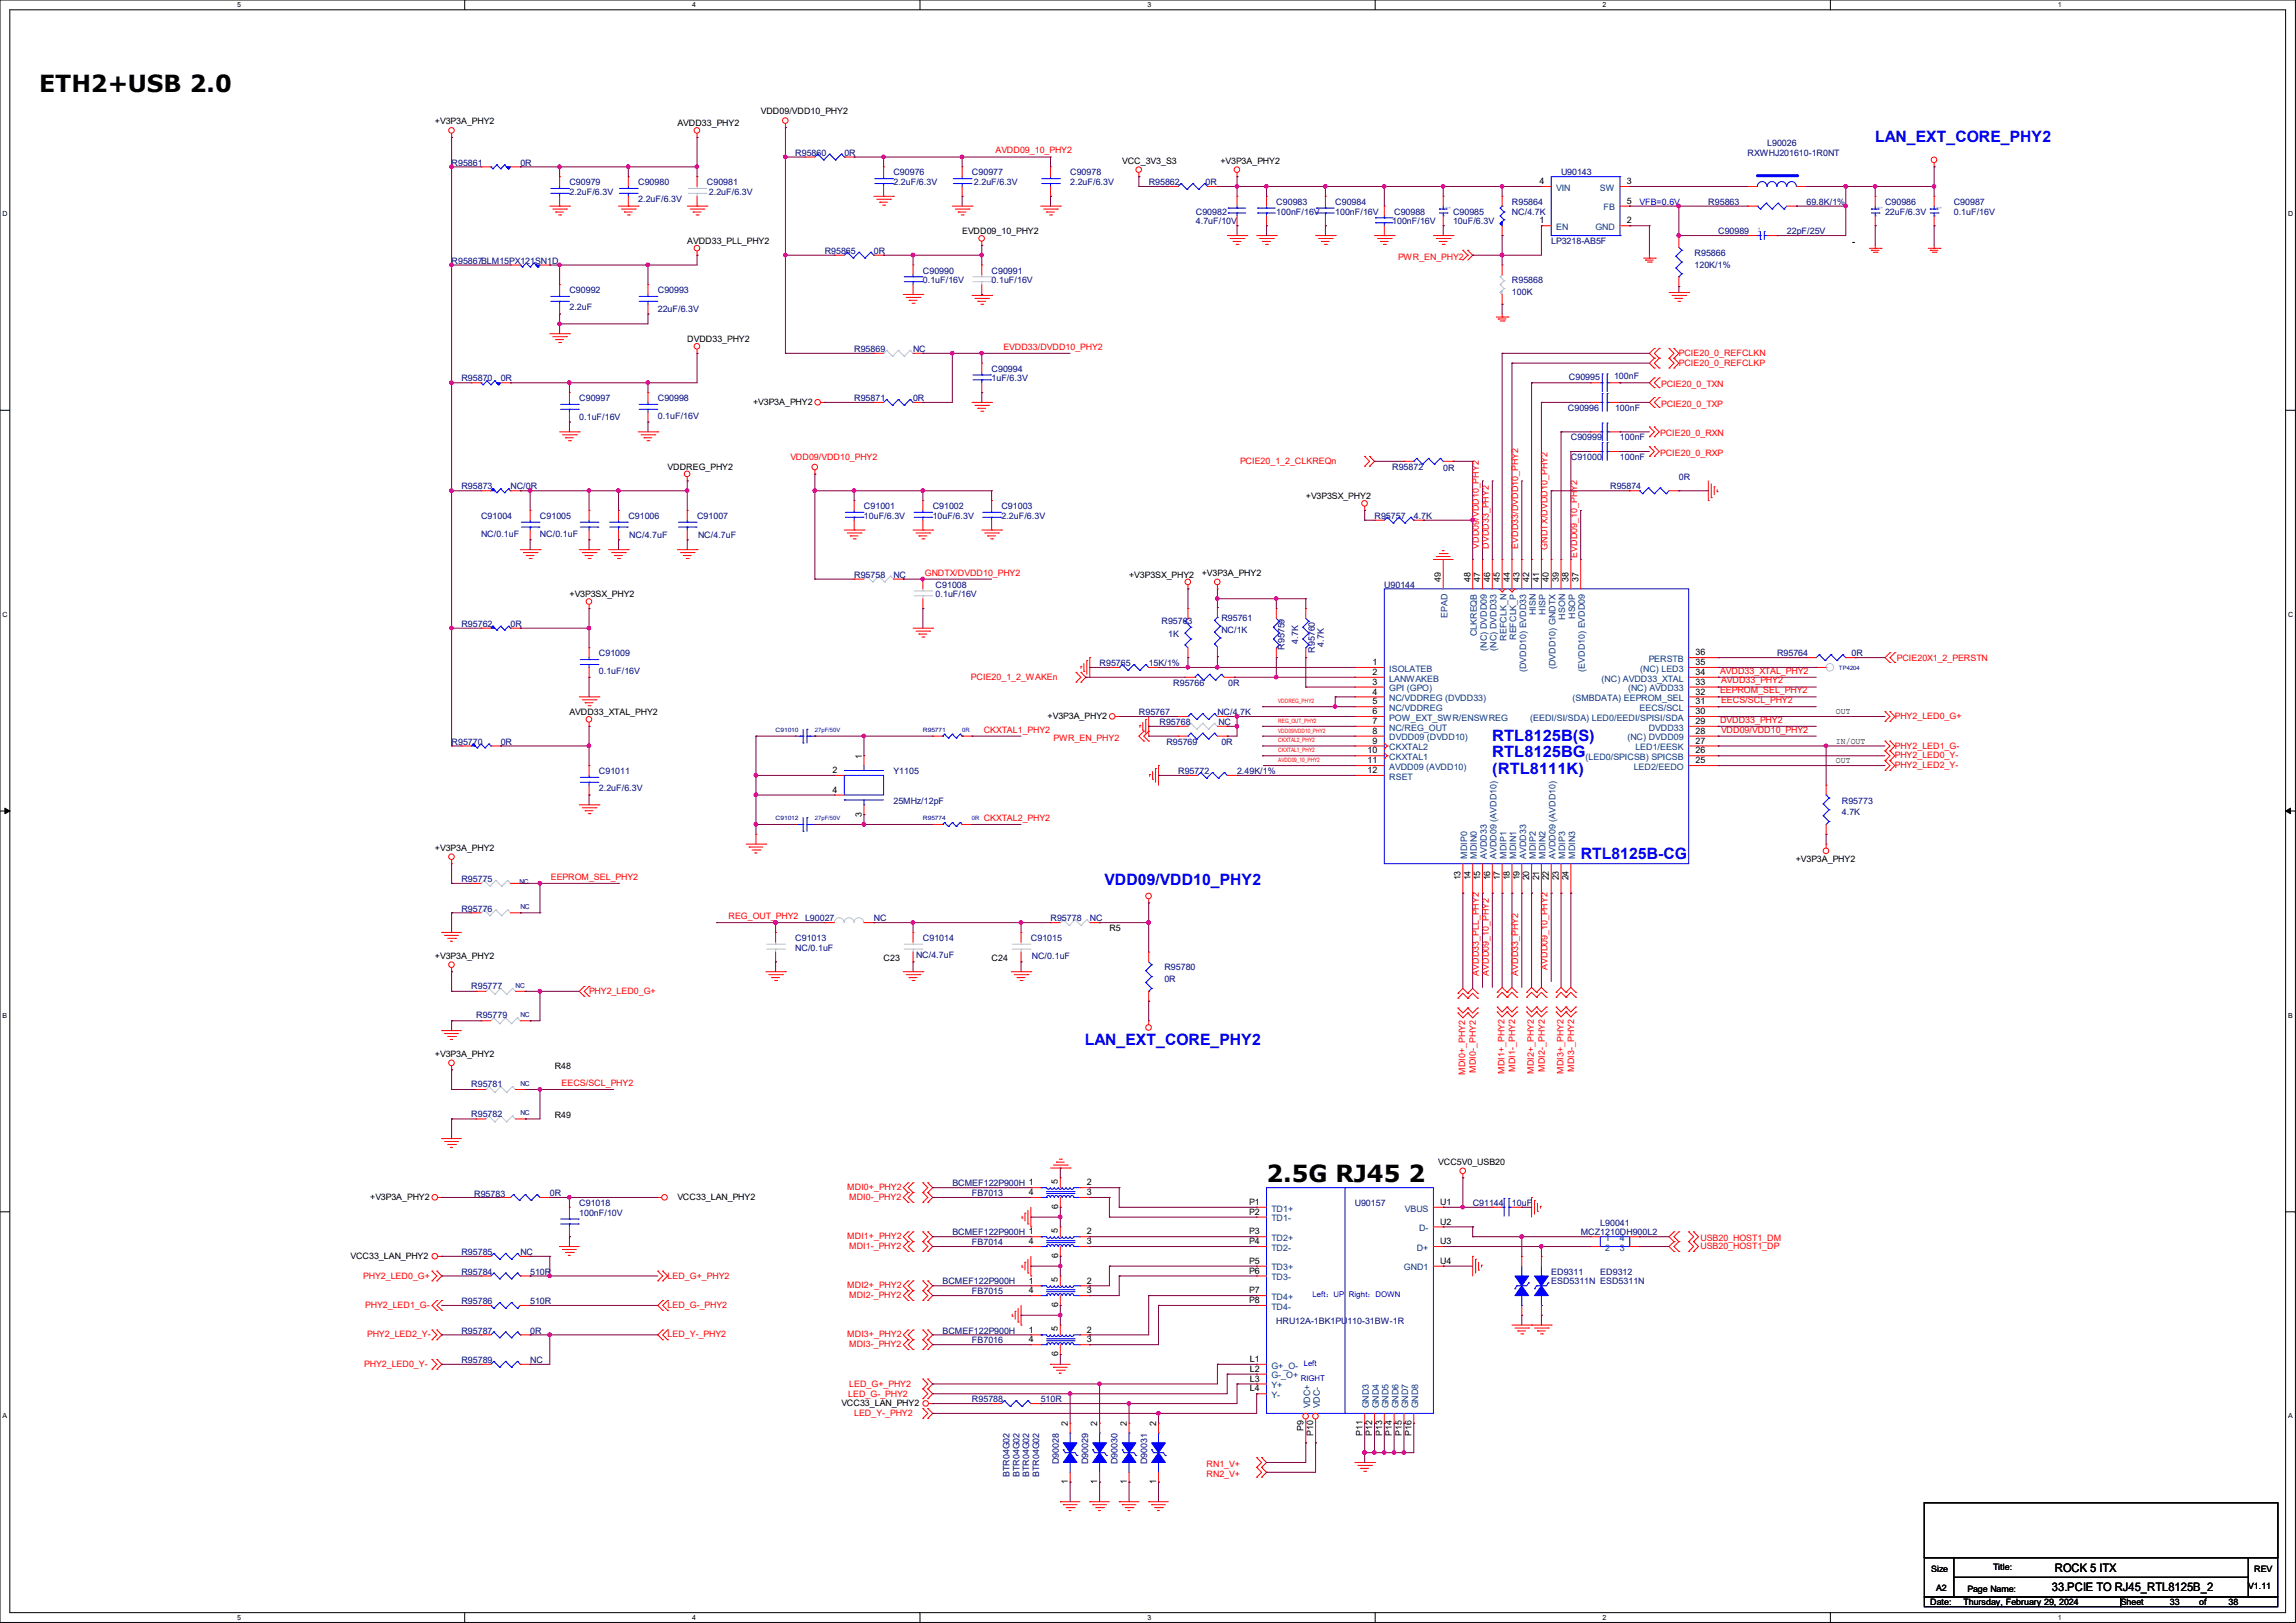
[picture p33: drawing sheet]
<svg xmlns="http://www.w3.org/2000/svg" width="297mm" height="210mm" viewBox="0 0 297 210" stroke-linecap="round" stroke-linejoin="round" font-family="sans-serif">
<defs><g id="words">
<g font-size="3">
<text x="5.1" y="11.9">ETH2+USB 2.0</text>
<text x="163.8" y="152.9">2.5G RJ45</text>
<text x="182.2" y="152.9">2</text>
</g>
<g font-size="2" fill="#00f">
<text x="242.6" y="18.4">LAN_EXT_CORE_PHY2</text>
<text x="193" y="95.9">RTL8125B(S)</text>
<text x="193" y="98">RTL8125BG</text>
<text x="193" y="100.1">(RTL8111K)</text>
<text x="204.5" y="111.1">RTL8125B-CG</text>
<text x="142.9" y="114.6">VDD09/VDD10_PHY2</text>
<text x="140.3" y="135.3">LAN_EXT_CORE_PHY2</text>
</g>
<g font-size="1.5">
<text x="265.8" y="203.5">ROCK 5 ITX</text>
<text x="265.4" y="205.9">33.PCIE TO RJ45_RTL8125B_2</text>
</g>
<g font-size="1.1">
<text x="56.3" y="16.1">+V3P3A_PHY2</text>
<text x="87.6" y="16.3">AVDD33_PHY2</text>
<text x="98.4" y="14.7">VDD09/VDD10_PHY2</text>
<text x="145.2" y="21.2">VCC_3V3_S3</text>
<text x="157.9" y="21.2">+V3P3A_PHY2</text>
<text x="199.1" y="23.8">4</text>
<text x="210.4" y="23.8">3</text>
<text x="199.1" y="28.9">1</text>
<text x="210.4" y="28.9">2</text>
<text x="210.4" y="26.4">5</text>
<text x="88.9" y="31.6">AVDD33_PLL_PHY2</text>
<text x="124.5" y="30.3">EVDD09_10_PHY2</text>
<text x="88.9" y="44.3">DVDD33_PHY2</text>
<text x="97.4" y="52.4">+V3P3A_PHY2</text>
<text x="86.4" y="60.8">VDDREG_PHY2</text>
<text x="168.9" y="64.6">+V3P3SX_PHY2</text>
<text x="73.7" y="77.3">+V3P3SX_PHY2</text>
<text x="146" y="74.8">+V3P3SX_PHY2</text>
<text x="155.4" y="74.5">+V3P3A_PHY2</text>
<text x="186.4" y="75.3" transform="rotate(-90 186.4 75.3)">49</text>
<text x="190.2" y="75.3" transform="rotate(-90 190.2 75.3)">48</text>
<text x="191.5" y="75.3" transform="rotate(-90 191.5 75.3)">47</text>
<text x="192.7" y="75.3" transform="rotate(-90 192.7 75.3)">46</text>
<text x="194" y="75.3" transform="rotate(-90 194 75.3)">45</text>
<text x="195.3" y="75.3" transform="rotate(-90 195.3 75.3)">44</text>
<text x="196.6" y="75.3" transform="rotate(-90 196.6 75.3)">43</text>
<text x="197.8" y="75.3" transform="rotate(-90 197.8 75.3)">42</text>
<text x="199.1" y="75.3" transform="rotate(-90 199.1 75.3)">41</text>
<text x="200.4" y="75.3" transform="rotate(-90 200.4 75.3)">40</text>
<text x="201.6" y="75.3" transform="rotate(-90 201.6 75.3)">39</text>
<text x="202.9" y="75.3" transform="rotate(-90 202.9 75.3)">38</text>
<text x="204.2" y="75.3" transform="rotate(-90 204.2 75.3)">37</text>
<text x="177.5" y="86.1">1</text>
<text x="177.5" y="87.3">2</text>
<text x="177.5" y="88.6">3</text>
<text x="177.5" y="89.9">4</text>
<text x="219.3" y="84.8">36</text>
<text x="219.3" y="86.1">35</text>
<text x="219.3" y="87.3">34</text>
<text x="219.3" y="88.6">33</text>
<text x="219.3" y="89.9">32</text>
<text x="73.7" y="92.5">AVDD33_XTAL_PHY2</text>
<text x="135.5" y="93">+V3P3A_PHY2</text>
<text x="177.5" y="91.1">5</text>
<text x="177.5" y="92.4">6</text>
<text x="177.5" y="93.7">7</text>
<text x="177.5" y="95">8</text>
<text x="219.3" y="91.1">31</text>
<text x="219.3" y="93.7">29</text>
<text x="219.3" y="95">28</text>
<text x="219.3" y="92.4">30</text>
<text x="237.5" y="92.4">OUT</text>
<text x="107.7" y="100">2</text>
<text x="111.5" y="98.2" transform="rotate(-90 111.5 98.2)">1</text>
<text x="176.9" y="97.5">10</text>
<text x="176.9" y="98.8">11</text>
<text x="176.9" y="100">12</text>
<text x="177.5" y="96.2">9</text>
<text x="219.3" y="96.2">27</text>
<text x="219.3" y="97.5">26</text>
<text x="219.3" y="98.8">25</text>
<text x="237.5" y="96.2">IN/OUT</text>
<text x="237.5" y="98.8">OUT</text>
<text x="107.7" y="102.6">4</text>
<text x="111.5" y="105.7" transform="rotate(-90 111.5 105.7)">3</text>
<text x="56.3" y="110.1">+V3P3A_PHY2</text>
<text x="188.9" y="113.9" transform="rotate(-90 188.9 113.9)">13</text>
<text x="190.2" y="113.9" transform="rotate(-90 190.2 113.9)">14</text>
<text x="191.5" y="113.9" transform="rotate(-90 191.5 113.9)">15</text>
<text x="192.7" y="113.9" transform="rotate(-90 192.7 113.9)">16</text>
<text x="194" y="113.9" transform="rotate(-90 194 113.9)">17</text>
<text x="195.3" y="113.9" transform="rotate(-90 195.3 113.9)">18</text>
<text x="196.6" y="113.9" transform="rotate(-90 196.6 113.9)">19</text>
<text x="197.8" y="113.9" transform="rotate(-90 197.8 113.9)">20</text>
<text x="199.1" y="113.9" transform="rotate(-90 199.1 113.9)">21</text>
<text x="200.4" y="113.9" transform="rotate(-90 200.4 113.9)">22</text>
<text x="201.6" y="113.9" transform="rotate(-90 201.6 113.9)">23</text>
<text x="202.9" y="113.9" transform="rotate(-90 202.9 113.9)">24</text>
<text x="232.3" y="111.6">+V3P3A_PHY2</text>
<text x="56.3" y="124">+V3P3A_PHY2</text>
<text x="114.3" y="124.3">C23</text>
<text x="128.3" y="124.3">C24</text>
<text x="143.5" y="120.5">R5</text>
<text x="56.3" y="136.7">+V3P3A_PHY2</text>
<text x="71.8" y="138.3">R48</text>
<text x="71.8" y="144.6">R49</text>
<text x="47.9" y="155.3">+V3P3A_PHY2</text>
<text x="87.6" y="155.3">VCC33_LAN_PHY2</text>
<text x="133.1" y="154.6">4</text>
<text x="136.8" y="153.2" transform="rotate(-90 136.8 153.2)">5</text>
<text x="140.6" y="154.6">3</text>
<text x="140.6" y="153.4">2</text>
<text x="161.6" y="155.9">P1</text>
<text x="186.1" y="150.7">VCC5V0_USB20</text>
<text x="186.3" y="155.9">U1</text>
<text x="133.1" y="161">4</text>
<text x="136.8" y="159.5" transform="rotate(-90 136.8 159.5)">5</text>
<text x="136.9" y="156.5" transform="rotate(-90 136.9 156.5)">6</text>
<text x="140.6" y="161">3</text>
<text x="140.6" y="159.7">2</text>
<text x="161.6" y="157.2">P2</text>
<text x="161.6" y="159.7">P3</text>
<text x="161.6" y="161">P4</text>
<text x="186.3" y="158.5">U2</text>
<text x="186.3" y="161">U3</text>
<text x="45.3" y="162.9">VCC33_LAN_PHY2</text>
<text x="133.1" y="167.3">4</text>
<text x="133.1" y="166.1">1</text>
<text x="136.8" y="165.9" transform="rotate(-90 136.8 165.9)">5</text>
<text x="136.9" y="162.8" transform="rotate(-90 136.9 162.8)">6</text>
<text x="140.6" y="167.3">3</text>
<text x="140.6" y="166.1">2</text>
<text x="161.6" y="163.5">P5</text>
<text x="161.6" y="164.8">P6</text>
<text x="161.6" y="167.3">P7</text>
<text x="186.3" y="163.5">U4</text>
<text x="133.1" y="173.7">4</text>
<text x="133.1" y="172.4">1</text>
<text x="136.8" y="172.2" transform="rotate(-90 136.8 172.2)">5</text>
<text x="136.9" y="169.2" transform="rotate(-90 136.9 169.2)">6</text>
<text x="140.6" y="173.7">3</text>
<text x="140.6" y="172.4">2</text>
<text x="161.6" y="168.6">P8</text>
<text x="136.9" y="175.5" transform="rotate(-90 136.9 175.5)">6</text>
<text x="161.7" y="176.2">L1</text>
<text x="161.7" y="177.5">L2</text>
<text x="161.7" y="178.8">L3</text>
<text x="108.8" y="181.9">VCC33_LAN_PHY2</text>
<text x="138.1" y="184.5" transform="rotate(-90 138.1 184.5)">2</text>
<text x="141.9" y="184.5" transform="rotate(-90 141.9 184.5)">2</text>
<text x="145.8" y="184.5" transform="rotate(-90 145.8 184.5)">2</text>
<text x="149.6" y="184.5" transform="rotate(-90 149.6 184.5)">2</text>
<text x="161.7" y="180">L4</text>
<text x="168.6" y="185.2" transform="rotate(-90 168.6 185.2)">P9</text>
<text x="169.9" y="185.8" transform="rotate(-90 169.9 185.8)">P10</text>
<text x="176.2" y="185.8" transform="rotate(-90 176.2 185.8)">P11</text>
<text x="177.5" y="185.8" transform="rotate(-90 177.5 185.8)">P12</text>
<text x="178.8" y="185.8" transform="rotate(-90 178.8 185.8)">P13</text>
<text x="180" y="185.8" transform="rotate(-90 180 185.8)">P14</text>
<text x="181.3" y="185.8" transform="rotate(-90 181.3 185.8)">P15</text>
<text x="182.6" y="185.8" transform="rotate(-90 182.6 185.8)">P16</text>
<text x="138.1" y="192" transform="rotate(-90 138.1 192)">1</text>
<text x="141.9" y="192" transform="rotate(-90 141.9 192)">1</text>
<text x="145.8" y="192" transform="rotate(-90 145.8 192)">1</text>
<text x="149.6" y="192" transform="rotate(-90 149.6 192)">1</text>
<text x="249.8" y="203.4">Size</text>
<text x="257.8" y="203.2">Title:</text>
<text x="291.6" y="203.4">REV</text>
<text x="249.7" y="207.7">Date:</text>
<text x="250.4" y="205.8">A2</text>
<text x="254" y="207.7">Thursday, February 29, 2024</text>
<text x="254.5" y="206">Page Name:</text>
<text x="274.3" y="207.7">Sheet</text>
<text x="280.7" y="207.7">33</text>
<text x="284.5" y="207.7">of</text>
<text x="288.3" y="207.7">38</text>
<text x="290.8" y="205.6">V1.11</text>
</g>
<g font-size="1.1" fill="#000080">
<text x="58.4" y="21.4">R95861</text>
<text x="67.3" y="21.4">0R</text>
<text x="73.7" y="24">C90979</text>
<text x="82.5" y="24">C90980</text>
<text x="91.4" y="24">C90981</text>
<text x="102.9" y="20.2">R95860</text>
<text x="109.2" y="20.2">0R</text>
<text x="115.6" y="22.7">C90976</text>
<text x="115.6" y="24">2.2uF/6.3V</text>
<text x="125.7" y="22.7">C90977</text>
<text x="126" y="24">2.2uF/6.3V</text>
<text x="138.4" y="22.7">C90978</text>
<text x="138.4" y="24">2.2uF/6.3V</text>
<text x="148.6" y="24">R95862</text>
<text x="156" y="24">0R</text>
<text x="201.9" y="22.7">U90143</text>
<text x="226.1" y="20.2">RXWHJ201610-1R0NT</text>
<text x="228.6" y="18.9">L90026</text>
<text x="73.7" y="25.2">2.2uF/6.3V</text>
<text x="82.5" y="26.1">2.2uF/6.3V</text>
<text x="91.7" y="25.2">2.2uF/6.3V</text>
<text x="154.7" y="27.8">C90982</text>
<text x="154.7" y="29">4.7uF/10V</text>
<text x="165.1" y="26.5">C90983</text>
<text x="165.1" y="27.8">100nF/16V</text>
<text x="172.7" y="26.5">C90984</text>
<text x="172.7" y="27.8">100nF/16V</text>
<text x="180.1" y="29">100nF/16V</text>
<text x="180.3" y="27.8">C90988</text>
<text x="188" y="27.8">C90985</text>
<text x="188" y="29">10uF/6.3V</text>
<text x="195.6" y="26.5">R95864</text>
<text x="195.6" y="27.8">NC/4.7K</text>
<text x="221" y="26.5">R95863</text>
<text x="233.7" y="26.5">69.8K/1%</text>
<text x="243.8" y="26.5">C90986</text>
<text x="243.8" y="27.8">22uF/6.3V</text>
<text x="252.7" y="26.5">C90987</text>
<text x="252.7" y="27.8">0.1uF/16V</text>
<text x="58.4" y="34.1">R95867BLM15PX121SN1D</text>
<text x="106.7" y="32.9">R95865</text>
<text x="113" y="32.9">0R</text>
<text x="119.4" y="35.4">C90990</text>
<text x="128.3" y="35.4">C90991</text>
<text x="200.7" y="31.6">LP3218-AB5F</text>
<text x="219.2" y="33.1">R95866</text>
<text x="219.2" y="34.6">120K/1%</text>
<text x="222.2" y="30.3">C90989</text>
<text x="231.1" y="30.3">22pF/25V</text>
<text x="73.7" y="37.9">C90992</text>
<text x="73.7" y="40.1">2.2uF</text>
<text x="85.1" y="37.9">C90993</text>
<text x="85.1" y="40.3">22uF/6.3V</text>
<text x="119.4" y="36.7">0.1uF/16V</text>
<text x="128.3" y="36.7">0.1uF/16V</text>
<text x="195.6" y="36.7">R95868</text>
<text x="195.6" y="38.2">100K</text>
<text x="110.5" y="45.6">R95869</text>
<text x="118.1" y="45.6">NC</text>
<text x="59.7" y="49.4">R95870</text>
<text x="64.8" y="49.4">0R</text>
<text x="74.9" y="51.9">C90997</text>
<text x="85.1" y="51.9">C90998</text>
<text x="110.5" y="51.9">R95871</text>
<text x="118.1" y="51.9">0R</text>
<text x="128.3" y="48.1">C90994</text>
<text x="128.3" y="49.4">1uF/6.3V</text>
<text x="202.8" y="53.2">C90996</text>
<text x="202.9" y="49.1">C90995</text>
<text x="208.8" y="49">100nF</text>
<text x="208.9" y="53.2">100nF</text>
<text x="74.9" y="54.3">0.1uF/16V</text>
<text x="85.1" y="54.2">0.1uF/16V</text>
<text x="203.2" y="57">C90999</text>
<text x="203.2" y="59.5">C91000</text>
<text x="209.5" y="57">100nF</text>
<text x="209.5" y="59.5">100nF</text>
<text x="59.7" y="63.3">R95873</text>
<text x="66" y="63.3">NC/0R</text>
<text x="111.8" y="65.9">C91001</text>
<text x="120.6" y="65.9">C91002</text>
<text x="129.5" y="65.9">C91003</text>
<text x="180.1" y="60.8">R95872</text>
<text x="186.7" y="60.9">0R</text>
<text x="208.3" y="63.3">R95874</text>
<text x="217.2" y="62.1">0R</text>
<text x="62.2" y="67.1">C91004</text>
<text x="62.2" y="69.4">NC/0.1uF</text>
<text x="69.8" y="67.1">C91005</text>
<text x="69.8" y="69.4">NC/0.1uF</text>
<text x="81.3" y="67.1">C91006</text>
<text x="81.4" y="69.6">NC/4.7uF</text>
<text x="90.2" y="67.1">C91007</text>
<text x="90.3" y="69.6">NC/4.7uF</text>
<text x="111.8" y="67.1">10uF/6.3V</text>
<text x="120.6" y="67.1">10uF/6.3V</text>
<text x="129.5" y="67.1">2.2uF/6.3V</text>
<text x="177.8" y="67.1">R95757</text>
<text x="182.9" y="67.1">4.7K</text>
<text x="110.5" y="74.8">R95758</text>
<text x="115.6" y="74.8">NC</text>
<text x="121" y="76">C91008</text>
<text x="121" y="77.3">0.1uF/16V</text>
<text x="179.1" y="76">U90144</text>
<text x="59.7" y="81.1">R95762</text>
<text x="66" y="81.1">0R</text>
<text x="150.2" y="80.7">R95763</text>
<text x="151.1" y="82.4">1K</text>
<text x="158" y="80.3">R95761</text>
<text x="158" y="81.9">NC/1K</text>
<text x="167.9" y="83.3" transform="rotate(-90 167.9 83.3)">4.7K</text>
<text x="171.2" y="83.7" transform="rotate(-90 171.2 83.7)">4.7K</text>
<text x="77.5" y="84.9">C91009</text>
<text x="77.5" y="87.2">0.1uF/16V</text>
<text x="142.2" y="86.2">R95765</text>
<text x="148.6" y="86.2">15K/1%</text>
<text x="151.8" y="88.7">R95766</text>
<text x="158.9" y="88.7">0R</text>
<text x="166.2" y="84.1" transform="rotate(-90 166.2 84.1)">R95759</text>
<text x="170.1" y="84.5" transform="rotate(-90 170.1 84.5)">R95760</text>
<text x="229.9" y="84.9">R95764</text>
<text x="239.5" y="84.9">0R</text>
<text x="147.3" y="92.5">R95767</text>
<text x="150" y="93.8">R95768</text>
<text x="157.5" y="92.5">NC/4.7K</text>
<text x="157.6" y="93.8">NC</text>
<text x="58.4" y="96.4">R95770</text>
<text x="64.8" y="96.4">0R</text>
<text x="77.5" y="100.2">C91011</text>
<text x="115.6" y="100.2">Y1105</text>
<text x="150.9" y="96.4">R95769</text>
<text x="152.4" y="100.2">R95772</text>
<text x="158" y="96.4">0R</text>
<text x="160" y="100.2">2.49K/1%</text>
<text x="77.5" y="102.3">2.2uF/6.3V</text>
<text x="115.6" y="104">25MHz/12pF</text>
<text x="238.3" y="104">R95773</text>
<text x="238.3" y="105.5">4.7K</text>
<text x="59.7" y="114.1">R95775</text>
<text x="59.7" y="117.9">R95776</text>
<text x="104.1" y="119.2">L90027</text>
<text x="113" y="119.2">NC</text>
<text x="135.9" y="119.2">R95778</text>
<text x="141" y="119.2">NC</text>
<text x="102.9" y="121.8">C91013</text>
<text x="102.9" y="123">NC/0.1uF</text>
<text x="118.5" y="123.9">NC/4.7uF</text>
<text x="119.4" y="121.8">C91014</text>
<text x="133.3" y="121.8">C91015</text>
<text x="133.5" y="124">NC/0.1uF</text>
<text x="150.6" y="125.6">R95780</text>
<text x="61" y="128">R95777</text>
<text x="61.6" y="131.8">R95779</text>
<text x="150.6" y="127.1">0R</text>
<text x="61" y="140.7">R95781</text>
<text x="61" y="144.5">R95782</text>
<text x="61.3" y="154.9">R95783</text>
<text x="71.1" y="154.8">0R</text>
<text x="123.2" y="153.5">BCMEF122P900H 1</text>
<text x="125.7" y="154.8">FB7013</text>
<text x="74.9" y="156">C91018</text>
<text x="74.9" y="157.3">100nF/10V</text>
<text x="123.2" y="159.9">BCMEF122P900H 1</text>
<text x="125.7" y="161.1">FB7014</text>
<text x="175.3" y="156">U90157</text>
<text x="190.5" y="156">C91144</text>
<text x="195.6" y="156">10uF</text>
<text x="204.5" y="159.9">MCZ1210DH900L2</text>
<text x="207" y="158.6">L90041</text>
<text x="59.7" y="164.9">R95784</text>
<text x="59.7" y="162.4">R95785</text>
<text x="67.3" y="162.4">NC</text>
<text x="68.6" y="164.9">510R</text>
<text x="121.9" y="166.2">BCMEF122P900H</text>
<text x="125.7" y="167.5">FB7015</text>
<text x="200.7" y="164.9">ED9311</text>
<text x="200.7" y="166.2">ESD5311N ESD5311N</text>
<text x="207" y="164.9">ED9312</text>
<text x="59.7" y="172.6">R95787</text>
<text x="59.7" y="168.7">R95786</text>
<text x="68.6" y="172.6">0R</text>
<text x="68.6" y="168.7">510R</text>
<text x="121.9" y="172.6">BCMEF122P900H</text>
<text x="125.7" y="173.8">FB7016</text>
<text x="165.1" y="171.3">HRU12A-1BK1PU</text>
<text x="174.3" y="171.3">110-31BW-1R</text>
<text x="59.7" y="176.4">R95789</text>
<text x="68.6" y="176.4">NC</text>
<text x="125.7" y="181.4">R95788</text>
<text x="134.6" y="181.4">510R</text>
<text x="130.6" y="191.1" transform="rotate(-90 130.6 191.1)">BTR04G02</text>
<text x="131.9" y="191.1" transform="rotate(-90 131.9 191.1)">BTR04G02</text>
<text x="133.1" y="191.1" transform="rotate(-90 133.1 191.1)">BTR04G02</text>
<text x="134.4" y="191.1" transform="rotate(-90 134.4 191.1)">BTR04G02</text>
<text x="136.9" y="189.5" transform="rotate(-90 136.9 189.5)">D90028</text>
<text x="140.8" y="189.5" transform="rotate(-90 140.8 189.5)">D90029</text>
<text x="144.6" y="189.5" transform="rotate(-90 144.6 189.5)">D90030</text>
<text x="148.4" y="189.5" transform="rotate(-90 148.4 189.5)">D90031</text>
</g>
<g font-size="1.1" fill="#f00">
<text x="128.8" y="19.9">AVDD09_10_PHY2</text>
<text x="180.8" y="33.6">PWR_EN_PHY2</text>
<text x="129.8" y="45.3">EVDD33/DVDD10_PHY2</text>
<text x="217.2" y="46.1">PCIE20_0_REFCLKN</text>
<text x="217.2" y="47.3">PCIE20_0_REFCLKP</text>
<text x="214.9" y="50.1">PCIE20_0_TXN</text>
<text x="214.9" y="52.7">PCIE20_0_TXP</text>
<text x="102.2" y="59.5">VDD09/VDD10_PHY2</text>
<text x="214.8" y="56.5">PCIE20_0_RXN</text>
<text x="214.8" y="59">PCIE20_0_RXP</text>
<text x="160.4" y="60">PCIE20_1_2_CLKREQn</text>
<text x="204" y="63.5" transform="rotate(-90 204 63.5)">Y2</text>
<text x="191.3" y="71" transform="rotate(-90 191.3 71)">VDD09/VDD10_PHY2</text>
<text x="192.6" y="71" transform="rotate(-90 192.6 71)">DVDD33_PHY2</text>
<text x="196.4" y="71" transform="rotate(-90 196.4 71)">EVDD33/DVDD10_PHY2</text>
<text x="200.2" y="71.1" transform="rotate(-90 200.2 71.1)">GNDTX/DVDD10_PHY2</text>
<text x="119.6" y="74.5">GNDTX/DVDD10_PHY2</text>
<text x="204" y="72.1" transform="rotate(-90 204 72.1)">EVDD09_10_PH</text>
<text x="125.6" y="88">PCIE20_1_2_WAKEn</text>
<text x="222.5" y="87.2">AVDD33_XTAL_PHY2</text>
<text x="222.5" y="89.7">EEPROM_SEL_PHY2</text>
<text x="222.6" y="88.4">AVDD33_PHY2</text>
<text x="245.4" y="85.6">PCIE20X1_2_PERSTN</text>
<text x="127.3" y="94.8">CKXTAL1_PHY2</text>
<text x="136.3" y="95.8">PWR_EN_PHY2</text>
<text x="222.5" y="93.5">DVDD33_PHY2</text>
<text x="222.6" y="91">EECS/SCL_PHY2</text>
<text x="222.6" y="94.8">VDD09/VDD10_PHY2</text>
<text x="245.1" y="93">PHY2_LED0_G+</text>
<text x="245.1" y="96.9">PHY2_LED1_G-</text>
<text x="245.1" y="98.1">PHY2_LED0_Y-</text>
<text x="245.1" y="99.4">PHY2_LED2_Y-</text>
<text x="127.3" y="106.2">CKXTAL2_PHY2</text>
<text x="71.2" y="113.8">EEPROM_SEL_PHY2</text>
<text x="94.2" y="118.9">REG_OUT_PHY2</text>
<text x="200.2" y="125.5" transform="rotate(-90 200.2 125.5)">AVDD09_10_PHY2</text>
<text x="76.2" y="128.6">PHY2_LED0_G+</text>
<text x="191.3" y="126.2" transform="rotate(-90 191.3 126.2)">AVDD33_PLL_PHY2</text>
<text x="192.6" y="126.2" transform="rotate(-90 192.6 126.2)">AVDD09_10_PHY2</text>
<text x="196.4" y="126.2" transform="rotate(-90 196.4 126.2)">AVDD33_PHY2</text>
<text x="72.6" y="140.5">EECS/SCL_PHY2</text>
<text x="189.5" y="139.1" transform="rotate(-90 189.5 139.1)">MDI0+_PHY2</text>
<text x="190.9" y="138.8" transform="rotate(-90 190.9 138.8)">MDI0-_PHY2</text>
<text x="194.6" y="138.9" transform="rotate(-90 194.6 138.9)">MDI1+_PHY2</text>
<text x="196" y="138.7" transform="rotate(-90 196 138.7)">MDI1-_PHY2</text>
<text x="198.4" y="138.9" transform="rotate(-90 198.4 138.9)">MDI2+_PHY2</text>
<text x="199.8" y="138.7" transform="rotate(-90 199.8 138.7)">MDI2-_PHY2</text>
<text x="202.2" y="138.9" transform="rotate(-90 202.2 138.9)">MDI3+_PHY2</text>
<text x="203.6" y="138.7" transform="rotate(-90 203.6 138.7)">MDI3-_PHY2</text>
<text x="109.6" y="154">MDI0+_PHY2</text>
<text x="109.9" y="155.3">MDI0-_PHY2</text>
<text x="109.6" y="160.4">MDI1+_PHY2</text>
<text x="109.9" y="161.6">MDI1-_PHY2</text>
<text x="220" y="160.6">USB20_HOST1_DM</text>
<text x="220" y="161.6">USB20_HOST1_DP</text>
<text x="47" y="165.4">PHY2_LED0_G+</text>
<text x="86.4" y="165.4">LED_G+_PHY2</text>
<text x="109.6" y="166.7">MDI2+_PHY2</text>
<text x="109.9" y="168">MDI2-_PHY2</text>
<text x="47.2" y="169.2">PHY2_LED1_G-</text>
<text x="47.5" y="173.1">PHY2_LED2_Y-</text>
<text x="86.4" y="169.2">LED_G-_PHY2</text>
<text x="86.4" y="173.1">LED_Y-_PHY2</text>
<text x="109.6" y="173.1">MDI3+_PHY2</text>
<text x="47.1" y="176.9">PHY2_LED0_Y-</text>
<text x="109.9" y="179.4">LED_G+_PHY2</text>
<text x="109.9" y="174.3">MDI3-_PHY2</text>
<text x="109.7" y="180.8">LED_G-_PHY2</text>
<text x="110.5" y="183.2">LED_Y-_PHY2</text>
<text x="156.1" y="189.8">RN1_V+</text>
<text x="156.1" y="191.1">RN2_V+</text>
</g>
<g font-size="1.1" fill="#004080">
<text x="201.3" y="29.8">EN</text>
<text x="201.3" y="24.7">VIN</text>
<text x="206.4" y="29.8">GND</text>
<text x="207" y="24.7">SW</text>
<text x="207.4" y="27.2">FB</text>
<text x="187.2" y="80" transform="rotate(-90 187.2 80)">EPAD</text>
<text x="191.1" y="82.3" transform="rotate(-90 191.1 82.3)">CLKREQB</text>
<text x="194.9" y="82.9" transform="rotate(-90 194.9 82.9)">REFCLK_N</text>
<text x="196.1" y="82.8" transform="rotate(-90 196.1 82.8)">REFCLK_P</text>
<text x="198.7" y="79.6" transform="rotate(-90 198.7 79.6)">HISN</text>
<text x="199.9" y="79.5" transform="rotate(-90 199.9 79.5)">HISP</text>
<text x="202.5" y="80.2" transform="rotate(-90 202.5 80.2)">HSON</text>
<text x="203.8" y="80.1" transform="rotate(-90 203.8 80.1)">HSOP</text>
<text x="179.7" y="86.9">ISOLATEB</text>
<text x="179.7" y="88.2">LANWAKEB</text>
<text x="179.7" y="89.5">GPI (GPO)</text>
<text x="192.3" y="84.2" transform="rotate(-90 192.3 84.2)">(NC) DVDD09</text>
<text x="193.6" y="84.2" transform="rotate(-90 193.6 84.2)">(NC) DVDD33</text>
<text x="197.4" y="87" transform="rotate(-90 197.4 87)">(DVDD10) EVDD33</text>
<text x="201.2" y="86.6" transform="rotate(-90 201.2 86.6)">(DVDD10) GNDTX</text>
<text x="205" y="86.9" transform="rotate(-90 205 86.9)">(EVDD10) EVDD09</text>
<text x="207.2" y="88.2">(NC) AVDD33_XTAL</text>
<text x="210.6" y="89.5">(NC) AVDD33</text>
<text x="212.2" y="86.9">(NC) LED3</text>
<text x="213.3" y="85.6">PERSTB</text>
<text x="179.7" y="90.7">NC/VDDREG (DVDD33)</text>
<text x="179.7" y="92">NC/VDDREG</text>
<text x="179.7" y="93.3">POW_EXT_SWR/ENSWREG</text>
<text x="179.7" y="94.5">NC/REG_OUT</text>
<text x="179.7" y="95.8">DVDD09 (DVDD10)</text>
<text x="198" y="93.3">(EEDI/SI/SDA) LED0/EEDI/SPISI/SDA</text>
<text x="203.4" y="90.7">(SMBDATA) EEPROM_SEL</text>
<text x="210.5" y="95.8">(NC) DVDD09</text>
<text x="212.1" y="92">EECS/SCL</text>
<text x="213.3" y="94.5">DVDD33</text>
<text x="179.7" y="97.1">CKXTAL2</text>
<text x="179.7" y="98.3">CKXTAL1</text>
<text x="179.7" y="99.6">AVDD09 (AVDD10)</text>
<text x="179.7" y="100.9">RSET</text>
<text x="205.1" y="98.3">(LED0/SPICSB) SPICSB</text>
<text x="211.3" y="99.6">LED2/EEDO</text>
<text x="211.5" y="97.1">LED1/EESK</text>
<text x="189.8" y="111.1" transform="rotate(-90 189.8 111.1)">MDIP0</text>
<text x="191.1" y="111.1" transform="rotate(-90 191.1 111.1)">MDIN0</text>
<text x="192.3" y="111.1" transform="rotate(-90 192.3 111.1)">AVDD33</text>
<text x="193.6" y="111.1" transform="rotate(-90 193.6 111.1)">AVDD09 (AVDD10)</text>
<text x="194.9" y="111.1" transform="rotate(-90 194.9 111.1)">MDIP1</text>
<text x="196.1" y="111.1" transform="rotate(-90 196.1 111.1)">MDIN1</text>
<text x="197.4" y="111.1" transform="rotate(-90 197.4 111.1)">AVDD33</text>
<text x="198.7" y="111.1" transform="rotate(-90 198.7 111.1)">MDIP2</text>
<text x="199.9" y="111.1" transform="rotate(-90 199.9 111.1)">MDIN2</text>
<text x="201.2" y="111.1" transform="rotate(-90 201.2 111.1)">AVDD09 (AVDD10)</text>
<text x="202.5" y="111.1" transform="rotate(-90 202.5 111.1)">MDIP3</text>
<text x="203.8" y="111.1" transform="rotate(-90 203.8 111.1)">MDIN3</text>
<text x="164.5" y="156.8">TD1+</text>
<text x="164.5" y="158">TD1-</text>
<text x="164.5" y="160.6">TD2+</text>
<text x="164.5" y="161.8">TD2-</text>
<text x="181.7" y="156.8">VBUS</text>
<text x="183.3" y="161.8">D+</text>
<text x="183.6" y="159.3">D-</text>
<text x="207.6" y="160.6">1</text>
<text x="207.6" y="161.8">2</text>
<text x="209.5" y="161.8">3</text>
<text x="209.5" y="160.6">4</text>
<text x="164.5" y="164.4">TD3+</text>
<text x="164.5" y="165.7">TD3-</text>
<text x="181.6" y="164.4">GND1</text>
<text x="164.5" y="168.2">TD4+</text>
<text x="164.5" y="169.5">TD4-</text>
<text x="164.5" y="177.1">G+_O-</text>
<text x="164.5" y="178.4">G-_O+</text>
<text x="164.5" y="179.6">Y+</text>
<text x="164.5" y="180.9">Y-</text>
<text x="169.5" y="182.2" transform="rotate(-90 169.5 182.2)">VDC+</text>
<text x="170.7" y="182.2" transform="rotate(-90 170.7 182.2)">VDC-</text>
<text x="177.1" y="182.2" transform="rotate(-90 177.1 182.2)">GND3</text>
<text x="178.4" y="182.2" transform="rotate(-90 178.4 182.2)">GND4</text>
<text x="179.6" y="182.2" transform="rotate(-90 179.6 182.2)">GND5</text>
<text x="180.9" y="182.2" transform="rotate(-90 180.9 182.2)">GND6</text>
<text x="182.2" y="182.2" transform="rotate(-90 182.2 182.2)">GND7</text>
<text x="183.4" y="182.2" transform="rotate(-90 183.4 182.2)">GND8</text>
</g>
<text font-size="1.1" fill="#00f" x="212.1" y="26.5">VFB=0.6V</text>
<g font-size="1" fill="#00f">
<text x="169.8" y="167.8">Left：UP</text>
<text x="174.5" y="167.8">Right：DOWN</text>
<text x="168.3" y="178.7">RIGHT</text>
<text x="168.7" y="176.8">Left</text>
</g>
<g font-size=".9">
<text x="30.7" y=".9">5</text>
<text x="89.5" y=".9">4</text>
<text x="148.4" y=".9">3</text>
<text x="207.3" y=".9">2</text>
<text x="266.2" y=".9">1</text>
<text x=".3" y="28">D</text>
<text x="296" y="28">D</text>
<text x=".3" y="79.8">C</text>
<text x="296" y="79.8">C</text>
<text x=".3" y="131.7">B</text>
<text x="296" y="131.7">B</text>
<text x=".3" y="183.5">A</text>
<text x="296" y="183.5">A</text>
<text x="30.7" y="209.6">5</text>
<text x="89.5" y="209.6">4</text>
<text x="148.4" y="209.6">3</text>
<text x="207.3" y="209.6">2</text>
<text x="266.2" y="209.6">1</text>
</g>
<g font-size=".9" fill="#00f">
<text x="187.1" y="26.7" transform="rotate(90 187.1 26.7)">1</text>
<text x="243" y="26.7" transform="rotate(90 243 26.7)">1</text>
<text x="250.6" y="26.7" transform="rotate(90 250.6 26.7)">1</text>
<text x="227.3" y="30.1">1</text>
</g>
<g font-size=".9" fill="#000080">
<text x="67.2" y="114.3">NC</text>
<text x="67.3" y="117.6">NC</text>
<text x="66.7" y="127.8">NC</text>
<text x="67.3" y="131.6">NC</text>
<text x="67.3" y="140.5">NC</text>
<text x="67.3" y="144.3">NC</text>
</g>
<g font-size=".8" fill="#000080">
<text x="237.9" y="86.7">TP4204</text>
<text x="100.3" y="94.7">C91010</text>
<text x="119.4" y="94.7">R95771</text>
<text x="100.3" y="106.1">C91012</text>
<text x="119.4" y="106.1">R95774</text>
</g>
<g font-size=".8" fill="#00f">
<text x="105.4" y="94.7">27pF/50V</text>
<text x="124.5" y="94.7">0R</text>
<text x="105.4" y="106.1">27pF/50V</text>
<text x="125.7" y="106.1">0R</text>
</g>
<g font-size=".8" fill="#f00">
<text x="165.4" y="91">VDDREG_PHY2</text>
<text x="165.4" y="93.5">REG_OUT_PHY2</text>
<text x="165.4" y="94.8">VDD09/VDD10_PHY2</text>
<text x="165.4" y="96.1">CKXTAL2_PHY2</text>
<text x="165.4" y="97.3">CKXTAL1_PHY2</text>
<text x="165.4" y="98.6">AVDD09_10_PHY2</text>
</g>
</g></defs>
<g fill="none" stroke="#000" stroke-width=".13">
<path d="M0 0h296.9v209.9h-296.9zM1.3 1.3h294.4v207.4h-294.4zM60.1 0v1.3M119 0v1.3M177.9 0v1.3M236.8 0v1.3M239.6 31.4h.2M239.8 31.4h.1M0 53.1h1.3M295.7 53.1h1.2M0 104.9h1.3M.6 104.6l.7 .3-.7 .4z"/>
<path d="M295.7 104.9l.6-.3v.7zM295.7 104.9h1.2M0 156.8h1.3M295.7 156.8h1.2M248.9 194.4h45.7v7.1h-45.7zM60.1 208.7v1.2M119 208.7v1.2M177.9 208.7v1.2M236.8 208.7v1.2M248.9 201.5h3.8v5.1h-3.8zM248.9 206.6h25.4v1.3h-25.4zM252.7 201.5h38.1v2.6h-38.1z"/>
<path d="M252.7 204.1h38.1v2.5h-38.1zM274.3 206.6h20.3v1.3h-20.3zM290.8 201.5h3.8v5.1h-3.8z"/>
</g>
<path d="M.6 104.6l.7 .3-.7 .4zM295.7 104.9l.6-.3v.7z" fill="#000"/>
<g fill="none" stroke="#f00" stroke-width=".13">
<path d="M58.4 17.8h.1M58.4 17.3v.5M90.2 17.8h.1M90.2 17.3v.5M101.6 16.5h.1M101.6 16v.5M71.1 26.7h2.6M71.5 27.1h1.8M71.9 27.4h.1M71.9 27.4h1M72.3 27.8h.2M72.5 27.8h.1"/>
<path d="M73.3 27.1h.1M73.7 26.7h.1M80 26.7h2.5M80.4 27.1h1.8M80.8 27.4h.1M80.8 27.4h1M81.2 27.8h.2M81.4 27.8h.1M82.2 27.1h.1M82.5 26.7h.1M88.9 26.7h2.5M89.3 27.1h1.8"/>
<path d="M89.7 27.4h.1M89.7 27.4h1M90 27.8h.3M90.2 33h.1M90.2 32.5v.5M90.3 27.8h.1M91.1 27.1h.1M91.4 26.7h.1M113 25.4h2.6M113.4 25.8h1.8M113.8 26.2h.1M113.8 26.2h1"/>
<path d="M114.2 26.5h.2M114.4 26.5h.1M115.2 25.8h.1M115.6 25.4h.1M116.8 38.1h2.6M117.2 38.5h1.8M117.6 38.9h.1M117.6 38.9h1M118 39.2h.2M118.2 39.2h.1M119 38.5h.1M119.4 38.1h.1"/>
<path d="M123.2 26.7h2.5M123.6 27.1h1.7M124 27.4h.1M124 27.4h1M124.3 27.8h.3M124.6 27.8h.1M125.3 27.1h.1M125.7 26.7h.1M125.7 38.2h2.6M126.1 38.6h1.8M126.5 39h.1M126.5 39h1"/>
<path d="M126.9 39.4h.2M127 31.8h.1M127 31.2v.6M127.1 39.4h.1M127.9 38.6h.1M128.3 38.2h.1M134.6 26.7h2.6M135 27.1h1.8M135.4 27.4h.1M135.4 27.4h1M135.8 27.8h.2M136 27.8h.1"/>
<path d="M136.8 27.1h.1M137.2 26.7h.1M147.3 22.9h.1M147.3 22.4v.5M158.7 30.5h2.6M159.1 30.9h1.8M159.5 31.2h.1M159.5 31.2h1M159.9 31.6h.2M160 22.9h.1M160 22.4v.5M160.1 31.6h.1"/>
<path d="M160.9 30.9h.1M161.3 30.5h.1M162.6 30.5h2.5M162.9 30.9h1.8M163.3 31.2h.1M163.3 31.2h1M163.7 31.6h.3M164 31.6h.1M164.7 30.9h.1M165.1 30.5h.1M170.2 30.5h2.5M170.6 30.9h1.7"/>
<path d="M170.9 31.2h.1M170.9 31.2h1.1M171.3 31.6h.3M171.6 31.6h.1M172.3 30.9h.1M172.7 30.5h.1M177.8 30.5h2.5M178.2 30.9h1.8M178.6 31.2h.1M178.6 31.2h1M178.9 31.6h.3M179.2 31.6h.1"/>
<path d="M180 30.9h.1M180.3 30.5h.1M185.4 30.5h2.6M185.8 30.9h1.8M186.2 31.2h.1M186.2 31.2h1M186.6 31.6h.2M186.8 31.6h.1M187.6 30.9h.1M188 30.5h.1M189.2 32.4h.1M189.2 32.4l.7 .6"/>
<path d="M189.9 33h.1M189.9 32.4h.1M189.9 33l-.7 .7M189.9 32.4l.6 .6M190.5 33h.1M190.5 33l-.6 .7M212.6 33.4h1.5M212.9 33.7h.1M212.9 33.7h1M213.1 33.9h.5M213.4 33.4h.1M213.4 33v.4"/>
<path d="M213.6 33.9h.1M214.1 33.4h.1M215.9 37.8h2.5M216.3 38.2h1.8M216.7 38.6h.1M216.7 38.6h1M217 39h.3M217.3 39h.1M218.1 38.2h.1M218.4 37.8h.1M241.8 32.1h1.5M242.1 32.4h.1"/>
<path d="M242.1 32.4h1M242.3 32.6h.5M242.6 32.1h.1M242.6 31.8v.3M242.8 32.6h.1M243.3 32.1h.1M249.4 32.1h1.6M249.7 32.4h.1M249.7 32.4h1M249.9 32.6h.5M250.2 21.6h.1M250.2 32.1h.1"/>
<path d="M250.2 21.1v.5M250.2 31.8v.3M250.4 32.6h.1M251 32.1h.1M71.1 43.2h2.6M71.5 43.6h1.8M71.9 43.9h.1M71.9 43.9h1M72.3 44.3h.2M72.4 55.9h2.5M72.5 44.3h.1M72.8 56.3h1.7"/>
<path d="M73.2 56.6h.1M73.2 56.6h1M73.3 43.6h.1M73.5 57h.3M73.7 43.2h.1M73.8 57h.1M74.5 56.3h.1M74.9 55.9h.1M82.5 55.9h2.6M82.9 56.3h1.8M83.3 56.6h.1M83.3 56.6h1"/>
<path d="M83.7 57h.2M83.9 57h.1M84.7 56.3h.1M85.1 55.9h.1M90.2 45.7h.1M90.2 45.2v.5M106.2 52.1h.5M106.7 52.1h.1M125.7 52.1h2.6M126.1 52.5h1.8M126.5 52.8h.1M126.5 52.8h1"/>
<path d="M126.9 53.2h.2M127.1 53.2h.1M127.9 52.5h.1M128.3 52.1h.1M176.5 59.1h.1M176.5 59.1l.7 .6-.7 .6M177.2 59.1h.1M177.2 59.1l.6 .6-.6 .6M193.5 41h1.6M193.8 41.3h.1M193.8 41.3h1M194.1 41.5h.5"/>
<path d="M194.3 41h.1M194.3 40.6v.4M194.6 41.5h.1M195.1 41h.1M213.4 56.5h.1M213.4 55.2h.1M213.4 59.1h.1M213.4 57.8h.1M213.4 55.2l.6 .7-.6 .6M213.4 57.8l.6 .6-.6 .7M214 45.1h.1M214 46.4h.1"/>
<path d="M214 47.6h.1M214 48.9h.1M214 50.2h.1M214 51.4h.1M214 52.7h.1M214 56.5h.1M214 55.2h.1M214 59.1h.1M214 57.8h.1M214 45.1l-.6 .6 .6 .7M214 48.9l-.6 .6 .6 .7M214 46.4l-.6 .6 .6 .6"/>
<path d="M214 51.4l-.6 .7 .6 .6M214 55.2l.6 .7-.6 .6M214 57.8l.6 .6-.6 .7M214.6 46.4h.1M214.6 45.1h.1M214.6 47.6h.1M214.6 50.2h.1M214.6 48.9h.1M214.6 52.7h.1M214.6 51.4h.1M214.6 45.1l-.6 .6 .6 .7M214.6 46.4l-.6 .6 .6 .6"/>
<path d="M214.6 48.9l-.6 .6 .6 .7M214.6 51.4l-.6 .7 .6 .6M215.9 46.4h.1M215.9 45.1h.1M215.9 47.6h.1M215.9 45.1l.6 .6-.6 .7M215.9 46.4l.6 .6-.6 .6M216.5 46.4h.1M216.5 45.1h.1M216.5 47.6h.1M216.5 45.1l.7 .6-.7 .7M216.5 46.4l.7 .6-.7 .6"/>
<path d="M67.3 71.1h2.5M67.7 71.5h1.8M68.1 71.9h.1M68.1 71.9h1M68.5 72.3h.2M68.7 72.3h.1M69.5 71.5h.1M69.8 71.1h.1M74.9 71.1h2.6M75.3 71.5h1.8M75.7 71.9h.1M75.7 71.9h1"/>
<path d="M76.1 72.3h.2M76.2 78.7h.1M76.2 78.2v.5M76.3 72.3h.1M77.1 71.5h.1M77.5 71.1h.1M78.7 71.1h2.6M79.1 71.5h1.8M79.5 71.9h.1M79.5 71.9h1M79.9 72.3h.2M80.1 72.3h.1"/>
<path d="M80.9 71.5h.1M81.3 71.1h.1M87.6 71.1h2.6M88 71.5h1.8M88.4 71.9h.1M88.4 71.9h1M88.8 72.3h.2M88.9 62.2h.1M88.9 61.7v.5M89 72.3h.1M89.8 71.5h.1M90.2 71.1h.1"/>
<path d="M105.4 61.3h.1M105.4 60.8v.5M109.2 68.6h2.6M109.6 69h1.8M110 69.3h.1M110 69.3h1M110.4 69.7h.2M110.6 69.7h.1M111.4 69h.1M111.8 68.6h.1M118.1 68.6h2.5M118.5 69h1.8"/>
<path d="M118.9 69.3h.1M118.9 69.3h1M119.3 69.7h.2M119.5 69.7h.1M120.3 69h.1M120.6 68.6h.1M127 68.6h2.5M127.4 69h1.8M127.8 69.3h.1M127.8 69.3h1M128.1 69.7h.3M128.4 69.7h.1"/>
<path d="M129.2 69h.1M129.5 68.6h.1M153.7 76.2h.1M153.7 75.7v.5M157.5 76.2h.1M157.5 75.7v.5M176.5 66h.1M176.5 60.3h.1M176.5 65.5v.5M177.2 60.3h.1M185.4 72.4h.1M185.4 72.4h2.6"/>
<path d="M185.8 72h.1M185.8 72h1.8M186.2 71.6h1M186.6 71.2h.1M186.6 71.2h.2M187.2 71.6h.1M221 64.8h.1M221 62.2v2.6M221.4 64.4h.1M221.4 62.6v1.8M221.7 63h.1M221.7 63v1"/>
<path d="M222.1 63.6h.1M222.1 63.4v.2M74.9 90.2h2.6M75.3 90.6h1.8M75.7 90.9h.1M75.7 90.9h1M76.1 91.3h.2M76.2 94h.1M76.2 93.5v.5M76.3 91.3h.1M77.1 90.6h.1M77.5 90.2h.1"/>
<path d="M118.1 81.3h2.5M118.5 81.7h1.8M118.9 82h.1M118.9 82h1M119.3 82.4h.2M119.5 82.4h.1M120.3 81.7h.1M120.6 81.3h.1M139.2 88.3h.1M139.2 87h.1M139.2 87l.6 .6-.6 .7M139.8 86.2h.1"/>
<path d="M139.8 87h.1M139.8 88.3h.1M139.8 86.2v.3M139.8 87l.7 .6-.7 .7M140.2 86.9h.1M140.2 85.9v1M140.6 85.5h.1M140.6 85.5v1.7M141 85.1h.1M141 85.1v2.5M144.3 92.7h.5M144.8 92.7h.1"/>
<path d="M147.4 93.9h.1M147.4 93.9v.2M147.8 94.5h.1M147.8 93.5v1M148 94.6h.1M148 95.9h.1M148 94.6l-.7 .6 .7 .7M148.2 93.1h.1M148.2 93.1v1.8M148.6 92.7h.1M148.6 94.6h.1M148.6 95.9h.1"/>
<path d="M148.6 92.7v2.5M148.6 94.6l-.6 .6 .6 .7M149.1 99.8v1M149.5 99.4h.1M149.5 99.4v1.8M149.9 99.1h.1M149.9 99.1v2.5M152.4 92.7h.1M152.4 92.7h1.3M157.5 92.7h1.2M158.7 92.7h.1M243.8 93.3h.1"/>
<path d="M243.8 92.1h.1M243.8 97.2h.1M243.8 95.9h.1M243.8 98.4h.1M243.8 99.7h.1M243.8 92.1l.7 .6-.7 .6M243.8 95.9l.7 .6-.7 .7M243.8 97.2l.7 .6-.7 .6M243.8 98.4l.7 .7-.7 .6M244.5 84.5h.1M244.5 85.7h.1M244.5 93.3h.1"/>
<path d="M244.5 92.1h.1M244.5 97.2h.1M244.5 95.9h.1M244.5 98.4h.1M244.5 99.7h.1M244.5 84.5l-.7 .6 .7 .6M244.5 92.1l.6 .6-.6 .6M244.5 95.9l.6 .6-.6 .7M244.5 97.2l.6 .6-.6 .6M244.5 98.4l.6 .7-.6 .6M245.1 85.7h.1M245.1 84.5h.1"/>
<path d="M245.1 84.5l-.6 .6 .6 .6M58.4 111.8h.1M58.4 111.3v.5M74.9 104.1h2.6M75.3 104.5h1.8M75.7 104.9h.1M75.7 104.9h1M76.1 105.3h.2M76.3 105.3h.1M77.1 104.5h.1M77.5 104.1h.1M96.5 109.2h2.6"/>
<path d="M96.9 109.6h.1M96.9 109.6h1.8M97.3 110h1M97.7 110.4h.1M97.7 110.4h.2M97.8 107.9h.1M97.8 107.9v1.3M98.3 110h.1M99.1 109.2h.1M148.6 116.8h.1M148.6 116.3v.5M148.7 100.2h.1"/>
<path d="M148.7 100.2v.3M149.1 100.8h.1M236.2 109.2h.1M236.2 109.2v.5M57.1 120.6h.1M57.1 133.3h.1M57.1 120.6h2.6M57.1 133.3h2.6M57.5 121h.1M57.5 133.7h.1M57.5 121h1.8M57.5 133.7h1.8"/>
<path d="M57.9 121.4h1M57.9 134.1h1M58.3 121.8h.1M58.3 134.5h.1M58.3 121.8h.2M58.3 134.5h.2M58.4 125.7h.1M58.4 138.4h.1M58.4 125.2v.5M58.4 137.9v.5M58.9 121.4h.1M58.9 134.1h.1"/>
<path d="M75.6 128.9h.1M75.6 127.6h.1M75.6 127.6l-.7 .7 .7 .6M76.2 127.6h.1M76.2 128.9h.1M76.2 127.6l-.6 .7 .6 .6M99.1 125.7h2.5M99.4 126.1h1.8M99.8 126.5h.1M99.8 126.5h1M100.2 126.9h.3M100.5 126.9h.1"/>
<path d="M101.2 126.1h.1M101.6 125.7h.1M116.8 125.7h2.6M117.2 126.1h1.8M117.6 126.5h.1M117.6 126.5h1M118 126.9h.2M118.2 126.9h.1M119 126.1h.1M119.4 125.7h.1M130.8 125.7h2.5M131.2 126.1h1.8"/>
<path d="M131.6 126.5h.1M131.6 126.5h1M132 126.9h.2M132.2 126.9h.1M133 126.1h.1M133.3 125.7h.1M148.6 132.1h.1M148.6 132.1v.5M188.6 128.5h.1M188.6 129.2h.1M188.6 131.1h.1M188.6 130.4h.1"/>
<path d="M188.6 128.5l.6-.6 .7 .6M188.6 129.2l.6-.7 .7 .7M188.6 131.1l.6 .6 .7-.6M188.6 130.4l.6 .7 .7-.7M189.9 128.5h.1M189.9 129.2h.1M189.9 131.1h.1M189.9 130.4h.1M189.9 128.5l.6-.6 .6 .6M189.9 129.2l.6-.7 .6 .7M189.9 131.1l.6 .6 .6-.6M189.9 130.4l.6 .7 .6-.7"/>
<path d="M191.1 128.5h.1M191.1 129.2h.1M191.1 131.1h.1M191.1 130.4h.1M193.7 128.4h.1M193.7 129h.1M193.7 130.9h.1M193.7 130.3h.1M193.7 128.4l.6-.6 .6 .6M193.7 129l.6-.6 .6 .6M193.7 130.9l.6 .7 .6-.7M193.7 130.3l.6 .6 .6-.6"/>
<path d="M194.9 128.4h.1M194.9 129h.1M194.9 130.9h.1M194.9 130.3h.1M194.9 128.4l.7-.6 .6 .6M194.9 129l.7-.6 .6 .6M194.9 130.9l.7 .7 .6-.7M194.9 130.3l.7 .6 .6-.6M196.2 128.4h.1M196.2 129h.1M196.2 130.9h.1M196.2 130.3h.1"/>
<path d="M197.5 128.4h.1M197.5 129h.1M197.5 130.9h.1M197.5 130.3h.1M197.5 130.9l.6 .7 .7-.7M197.5 128.4l.6-.6 .7 .6M197.5 130.3l.6 .6 .7-.6M197.5 129l.6-.6 .7 .6M198.8 128.4h.1M198.8 129h.1M198.8 130.9h.1M198.8 130.3h.1"/>
<path d="M198.8 130.9l.6 .7 .6-.7M198.8 128.4l.6-.6 .6 .6M198.8 129l.6-.6 .6 .6M198.8 130.3l.6 .6 .6-.6M200 128.4h.1M200 129h.1M200 130.9h.1M200 130.3h.1M201.3 128.4h.1M201.3 129h.1M201.3 130.9h.1M201.3 130.3h.1"/>
<path d="M201.3 130.9l.6 .7 .7-.7M201.3 128.4l.6-.6 .7 .6M201.3 130.3l.6 .6 .7-.6M201.3 129l.6-.6 .7 .6M202.6 128.4h.1M202.6 129h.1M202.6 130.9h.1M202.6 130.3h.1M202.6 130.9l.6 .7 .6-.7M202.6 128.4l.6-.6 .6 .6M202.6 129l.6-.6 .6 .6M202.6 130.3l.6 .6 .6-.6"/>
<path d="M203.8 128.4h.1M203.8 129h.1M203.8 130.9h.1M203.8 130.3h.1M56.6 154.9h.5M57.1 147.3h.1M57.1 154.9h.1M57.1 147.3h2.6M57.5 147.7h.1M57.5 147.7h1.8M57.9 148.1h1M58.3 148.5h.1"/>
<path d="M58.3 148.5h.2M58.9 148.1h.1M85.1 154.9h.1M85.1 154.9h.5M117.5 154.3h.1M117.5 153h.1M117.5 155.6h.1M117.5 159.4h.1M117.5 153l-.7 .7 .7 .6M117.5 154.3l-.7 .6 .7 .7M117.5 159.4l-.7 .6 .7 .7M118.1 154.3h.1"/>
<path d="M118.1 153h.1M118.1 155.6h.1M118.1 159.4h.1M118.1 153l-.6 .7 .6 .6M118.1 154.3l-.6 .6 .6 .7M118.1 159.4l-.6 .6 .6 .7M119.4 154.3h.1M119.4 153h.1M119.4 155.6h.1M119.4 159.4h.1M119.4 153l.6 .7-.6 .6M119.4 154.3l.6 .6-.6 .7"/>
<path d="M119.4 159.4l.6 .6-.6 .7M120 153h.1M120 154.3h.1M120 155.6h.1M120 159.4h.1M120 153l.6 .7-.6 .6M120 154.3l.6 .6-.6 .7M120 159.4l.6 .6-.6 .7M132.2 157.6h.1M132.2 157.4v.2M132.6 157h.1M132.6 157v1"/>
<path d="M133 158.4h.1M133 156.6v1.8M133.3 158.8h.1M133.3 156.2v2.6M135.9 151.1h2.5M136.3 150.7h1.7M136.7 150.4h.1M136.7 150.4h1M137 150h.3M137.3 150h.1M138 150.7h.1M138.4 151.1h.1"/>
<path d="M189.2 152.4h.1M189.2 151.9v.5M198.1 154.9h.1M198.1 154.9v2.6M198.5 155.3h.1M198.5 155.3v1.8M198.9 156.7h.1M198.9 155.7v1M199.3 156.1h.1M199.3 156.1v.2M216.5 159.4h.1M216.5 159.4l-.6 .6 .6 .7"/>
<path d="M217.2 159.4h.1M217.2 159.4l-.7 .6 .7 .7M218.4 159.4h.1M218.4 159.4l.7 .6-.7 .7M219.1 159.4h.1M219.1 159.4l.6 .6-.6 .7M55.9 165.7h.1M55.9 164.5h.1M55.9 173.4h.1M55.9 172.1h.1M55.9 177.2h.1M55.9 175.9h.1"/>
<path d="M55.9 164.5l.6 .6-.6 .6M55.9 172.1l.6 .6-.6 .7M55.9 175.9l.6 .6-.6 .7M56.5 164.5h.1M56.5 165.7h.1M56.5 168.3h.1M56.5 169.5h.1M56.5 172.1h.1M56.5 173.4h.1M56.5 175.9h.1M56.5 177.2h.1M56.5 164.5l.6 .6-.6 .6"/>
<path d="M56.5 168.3l-.6 .6 .6 .6M56.5 172.1l.6 .6-.6 .7M56.5 175.9l.6 .6-.6 .7M56.6 162.6h.5M57.1 162.6h.1M57.1 168.3h.1M57.1 169.5h.1M57.1 168.3l-.6 .6 .6 .6M72.4 161.3h.1M72.4 161.3h2.5M72.8 161.7h.1M72.8 161.7h1.7"/>
<path d="M73.2 162.1h1M73.5 162.4h.1M73.5 162.4h.3M74.2 162.1h.1M85.1 165.7h.1M85.1 164.5h.1M85.1 164.5l.6 .6-.6 .6M85.7 169.5h.1M85.7 168.3h.1M85.7 173.4h.1M85.7 172.1h.1M85.7 165.7h.1"/>
<path d="M85.7 164.5h.1M85.7 168.3l-.6 .6 .6 .6M85.7 172.1l-.6 .6 .6 .7M85.7 164.5l.7 .6-.7 .6M86.4 168.3h.1M86.4 169.5h.1M86.4 172.1h.1M86.4 173.4h.1M86.4 168.3l-.7 .6 .7 .6M86.4 172.1l-.7 .6 .7 .7M117.5 160.7h.1M117.5 161.9h.1"/>
<path d="M117.5 167h.1M117.5 165.7h.1M117.5 168.3h.1M117.5 173.4h.1M117.5 172.1h.1M117.5 174.6h.1M117.5 160.7l-.7 .6 .7 .6M117.5 165.7l-.7 .7 .7 .6M117.5 167l-.7 .6 .7 .7M117.5 172.1l-.7 .6 .7 .7M117.5 173.4l-.7 .6 .7 .6M118.1 160.7h.1"/>
<path d="M118.1 161.9h.1M118.1 167h.1M118.1 165.7h.1M118.1 168.3h.1M118.1 173.4h.1M118.1 172.1h.1M118.1 174.6h.1M118.1 160.7l-.6 .6 .6 .6M118.1 165.7l-.6 .7 .6 .6M118.1 167l-.6 .6 .6 .7M118.1 172.1l-.6 .6 .6 .7M118.1 173.4l-.6 .6 .6 .6"/>
<path d="M119.4 179.7h.1M119.4 178.4h.1M119.4 160.7h.1M119.4 161.9h.1M119.4 167h.1M119.4 165.7h.1M119.4 168.3h.1M119.4 173.4h.1M119.4 172.1h.1M119.4 174.6h.1M119.4 178.4l.6 .7-.6 .6M119.4 179.7l.6 .6-.6 .7"/>
<path d="M119.4 160.7l.6 .6-.6 .6M119.4 165.7l.6 .7-.6 .6M119.4 167l.6 .6-.6 .7M119.4 172.1l.6 .6-.6 .7M119.4 173.4l.6 .6-.6 .6M120 178.4h.1M120 179.7h.1M120 160.7h.1M120 161.9h.1M120 165.7h.1M120 167h.1M120 168.3h.1"/>
<path d="M120 172.1h.1M120 173.4h.1M120 174.6h.1M120 178.4l.6 .7-.6 .6M120 179.7l.6 .6-.6 .7M120 160.7l.6 .6-.6 .6M120 165.7l.6 .7-.6 .6M120 167l.6 .6-.6 .7M120 172.1l.6 .6-.6 .7M120 173.4l.6 .6-.6 .6M130.9 170.3h.1M130.9 170.1v.2"/>
<path d="M131.3 169.7h.1M131.3 169.7v1M131.7 171.1h.1M131.7 169.3v1.8M132.1 171.4h.1M132.1 168.9v2.5M132.2 164h.1M132.2 163.7v.3M132.6 163.3h.1M132.6 163.3v1M133 164.7h.1M133 162.9v1.8"/>
<path d="M133.3 165.1h.1M133.3 162.6v2.5M135.9 176.5h.1M135.9 176.5h2.5M136.3 176.9h.1M136.3 176.9h1.7M136.7 177.3h1M137 177.7h.1M137 177.7h.3M137.7 177.3h.1M190.5 162.6h.1M190.5 162.6v2.5"/>
<path d="M190.9 162.9h.1M190.9 162.9v1.8M191.3 164.3h.1M191.3 163.3v1M191.6 163.7h.1M191.6 163.7v.3M195.6 171.4h5.1M196 171.8h1.7M196.3 172.2h.1M196.3 172.2h1.1M196.7 172.6h.3M197 172.6h.1"/>
<path d="M197.7 171.8h.1M198.1 171.4h.1M198.5 171.8h1.8M198.9 172.2h.1M198.9 172.2h1M199.3 172.6h.2M199.5 172.6h.1M200.3 171.8h.1M200.7 171.4h.1M216.5 160.7h.1M216.5 161.9h.1M216.5 160.7l-.6 .6 .6 .6"/>
<path d="M217.2 160.7h.1M217.2 161.9h.1M217.2 160.7l-.7 .6 .7 .6M218.4 160.7h.1M218.4 161.9h.1M218.4 160.7l.7 .6-.7 .6M219.1 160.7h.1M219.1 161.9h.1M219.1 160.7l.6 .6-.6 .6M119.4 181h.1M119.4 183.5h.1M119.4 182.2h.1"/>
<path d="M119.4 182.2l.6 .7-.6 .6M120 181h.1M120 182.2h.1M120 183.5h.1M120 182.2l.6 .7-.6 .6M120.1 181.6h.5M120.6 181.6h.1M137.2 194.3h.1M137.2 194.3h2.5M137.5 194.7h.1M137.5 194.7h1.8M137.9 195.1h1"/>
<path d="M138.3 195.5h.1M138.3 195.5h.3M138.9 195.1h.1M141 194.3h.1M141 194.3h2.5M141.4 194.7h.1M141.4 194.7h1.7M141.7 195.1h1M142.1 195.5h.1M142.1 195.5h.3M142.7 195.1h.1M144.8 194.3h.1"/>
<path d="M144.8 194.3h2.5M145.2 194.7h.1M145.2 194.7h1.7M145.5 195.1h1.1M145.9 195.5h.1M145.9 195.5h.3M146.6 195.1h.1M148.6 194.3h.1M148.6 194.3h2.5M149 194.7h.1M149 194.7h1.7M149.4 195.1h1"/>
<path d="M149.7 195.5h.1M149.7 195.5h.3M150.4 195.1h.1M162.6 188.6h.1M162.6 189.9h.1M162.6 191.1h.1M162.6 188.6l.6 .6-.6 .7M162.6 189.9l.6 .6-.6 .6M163.2 189.9h.1M163.2 188.6h.1M163.2 191.1h.1M163.2 188.6l.6 .6-.6 .7"/>
<path d="M163.2 189.9l.6 .6-.6 .6M175.3 189.2h2.5M175.6 189.6h1.8M176 190h.1M176 190h1M176.4 190.4h.3M176.7 190.4h.1M177.4 189.6h.1M177.8 189.2h.1"/>
<circle cx="58.4" cy="16.9" r=".36"/>
<circle cx="90.1" cy="16.9" r=".36"/>
<circle cx="101.6" cy="15.6" r=".36"/>
<circle cx="90.1" cy="32.1" r=".36"/>
<circle cx="127" cy="30.8" r=".36"/>
<circle cx="147.3" cy="21.9" r=".36"/>
<circle cx="160" cy="21.9" r=".36"/>
<circle cx="250.2" cy="20.7" r=".36"/>
<circle cx="90.1" cy="44.8" r=".36"/>
<circle cx="105.8" cy="52" r=".36"/>
<circle cx="76.2" cy="77.8" r=".36"/>
<circle cx="88.9" cy="61.3" r=".36"/>
<circle cx="105.4" cy="60.4" r=".36"/>
<circle cx="153.6" cy="75.3" r=".36"/>
<circle cx="157.5" cy="75.3" r=".36"/>
<circle cx="176.5" cy="65.1" r=".36"/>
<circle cx="76.2" cy="93.1" r=".36"/>
<circle cx="143.9" cy="92.7" r=".36"/>
<circle cx="58.4" cy="110.8" r=".36"/>
<circle cx="148.6" cy="115.9" r=".36"/>
<circle cx="236.2" cy="110.1" r=".36"/>
<circle cx="58.4" cy="124.8" r=".36"/>
<circle cx="58.4" cy="137.5" r=".36"/>
<circle cx="148.6" cy="132.9" r=".36"/>
<circle cx="56.2" cy="154.9" r=".36"/>
<circle cx="86" cy="154.9" r=".36"/>
<circle cx="189.2" cy="151.5" r=".36"/>
<circle cx="56.2" cy="162.5" r=".36"/>
<circle cx="119.7" cy="181.6" r=".36"/>
</g>
<g fill="none" stroke="#00f" stroke-width=".13">
<path d="M228.6 24.1a.61 .61 0 0 0-.7-.6 .61 .61 0 0 0-.6 .6M229.8 24.1a.61 .61 0 0 0-.6-.6 .61 .61 0 0 0-.6 .6M231.1 24.1a.61 .61 0 0 0-.6-.6 .61 .61 0 0 0-.6 .6M232.4 24.1a.61 .61 0 0 0-.6-.6 .61 .61 0 0 0-.7 .6M153.7 92.7h.1M154.1 92.3h.1M154.1 92.3l.7 .8M154.1 92.3l-.4 .4M154.8 93.1h.1M155.6 92.3h.1M155.6 92.3l.7 .8M155.6 92.3l-.8 .8"/>
<path d="M156.3 93.1h.1M157.1 92.3h.1M157.1 92.3l.4 .4M157.1 92.3l-.8 .8"/>
</g>
<path d="M227.3 22.7h5.1" fill="none" stroke="#00f" stroke-width=".38"/>
<circle cx="232.4" cy="22.7" r=".19" fill="#00f"/>
<path d="M226.1 24.1h.1M226.1 24.1h1.2M232.4 24.1h1.3M233.7 24.1h.1" fill="none" stroke="#f00" stroke-width=".13"/>
<path d="M198.8 166.4h.1M198.8 166.4h1.2M199.4 165.1h.1M199.4 168.9h.1M199.4 163.8v1.3M199.4 167.6v1.3" fill="none" stroke="#00f" stroke-width=".13"/>
<path d="M198.5 165.1h1.8l-.9 1.3z" fill-rule="evenodd" fill="#00f"/>
<path d="M198.5 165.1h1.8l-.9 1.3zM198.5 166.8h.1M198.8 166.4l-.3 .4M200.3 166h.1M200.3 166l-.3 .4" fill="none" stroke="#00f" stroke-width=".13"/>
<path d="M199.4 166.4l.9 1.2h-1.8z" fill-rule="evenodd" fill="#00f"/>
<g fill="none" stroke="#00f" stroke-width=".13">
<path d="M80.1 25h2.3M80.1 24.4h2.3M81.3 24.4h.1M81.3 25h.1M81.3 24.1v.3M81.3 25v.4M82.4 25h.1M82.4 24.4h.1M82.7 39h2.3M82.7 38.4h2.3M83.8 38.4h.1M83.8 39h.1"/>
<path d="M83.8 38.1v.3M83.8 39v.4M85 39h.1M85 38.4h.1M123.3 23.7h2.3M123.3 23.1h2.3M124.5 23.1h.1M124.5 23.7h.1M124.5 22.9v.2M124.5 23.7v.4M125.6 23.7h.1M125.6 23.1h.1"/>
<path d="M87.8 68.2h2.2M87.8 67.6h2.2M88.9 67.6h.1M88.9 68.2h.1M88.9 67.3v.3M88.9 68.2v.4M90 68.2h.1M90 67.6h.1M118.2 66.9h2.3M118.2 66.3h2.3M119.4 66.3h.1M119.4 66.9h.1"/>
<path d="M119.4 66v.3M119.4 66.9v.4M120.5 66.9h.1M120.5 66.3h.1M179.5 66.9h.1M179.5 66.9l-.4 .4M179.5 66.9l.7 .8M180.2 67.7h.1M181 66.9h.1M181 66.9l-.8 .8M181 66.9l.7 .8M181.7 67.7h.1"/>
<path d="M182.5 66.9h.1M182.5 66.9l-.8 .8M182.5 66.9l.4 .4M182.9 67.3h.1M212.1 63.5h.1M212.1 63.5l.4 .4M212.5 63.9h.1M213.2 63.1h.1M213.2 63.1l.8 .8M213.2 63.1l-.7 .8M214 63.9h.1M214.8 63.1h.1"/>
<path d="M214.8 63.1l.7 .8M214.8 63.1l-.8 .8M215.5 63.9h.1M215.9 63.5l-.4 .4M163.8 153.7h21.6v29.2h-21.6zM174 153.7h.1M174 153.7v29.2M199.4 166.4l.9 1.2h-1.8z"/>
</g>
<g fill="none" stroke="#f00" stroke-width=".13">
<path d="M81.3 22.9h.1M81.3 26.7h.1M81.3 22.9v1.2M81.3 25.4v1.3M83.8 36.8h.1M83.8 36.8v1.3M83.8 39.4v1.2M124.5 21.6h.1M124.5 25.4h.1M124.5 21.6v1.3M124.5 24.1v1.3M83.8 40.6h.1"/>
<path d="M113 45.7h.1M113 45.7h1.3M118.1 45.7h1.3M119.4 45.7h.1M88.9 66h.1M88.9 69.8h.1M88.9 66v1.3M88.9 68.6v1.2M119.4 64.8h.1M119.4 68.6h.1M119.4 64.8v1.2M119.4 67.3v1.3"/>
<path d="M177.8 67.3h.1M177.8 67.3h1.3M182.9 67.3h1.2M184.1 67.3h.1M210.8 63.5h.1M210.8 63.5h1.3M215.9 63.5h1.3M217.2 63.5h.1M135.9 119.4h.1M135.9 119.4h1.3M141 119.4h1.2M142.2 119.4h.1"/>
<path d="M162.6 156.2h.1M162.6 157.5h.1M162.6 156.2h1.2M162.6 157.5h1.2M162.6 160h.1M162.6 161.3h.1M162.6 163.8h.1M162.6 165.1h.1M162.6 167.6h.1M162.6 168.9h.1M162.6 176.5h.1M162.6 177.8h.1"/>
<path d="M162.6 179.1h.1M162.6 160h1.2M162.6 161.3h1.2M162.6 163.8h1.2M162.6 165.1h1.2M162.6 167.6h1.2M162.6 168.9h1.2M162.6 176.5h1.2M162.6 177.8h1.2M162.6 179.1h1.2M199.4 162.6h.1M199.4 170.2h.1"/>
<path d="M199.4 162.6v1.2M199.4 168.9v1.3M162.6 180.3h.1M162.6 180.3h1.2"/>
</g>
<g fill="none" stroke="#c0c0c0" stroke-width=".13">
<path d="M114.7 45.3h.1M114.7 45.3l-.4 .4M114.7 45.3l.7 .8M115.4 46.1h.1M116.2 45.3h.1M116.2 45.3l-.8 .8M116.2 45.3l.8 .8M117 46.1h.1M117.7 45.3h.1M117.7 45.3l-.7 .8M117.7 45.3l.4 .4M118.1 45.7h.1"/>
<path d="M137.5 119h.1M137.5 119l-.3 .4M137.5 119l.8 .8M138.3 119.8h.1M139.1 119h.1M139.1 119l-.8 .8M139.1 119l.7 .8M139.8 119.8h.1M140.6 119h.1M140.6 119l-.8 .8M140.6 119l.4 .4M141 119.4h.1"/>
</g>
<circle cx="168.9" cy="183.2" r=".36" fill="#fff"/>
<g fill="none" stroke="#f00" stroke-width=".13">
<path d="M168.9 186.7h.1M168.9 183.6v3.1"/>
<circle cx="168.9" cy="183.2" r=".36"/>
</g>
<circle cx="170.2" cy="183.2" r=".36" fill="#fff"/>
<g fill="none" stroke="#f00" stroke-width=".13">
<path d="M104.1 20.3h.1M104.1 20.3h1.3M109.2 20.3h1.3M110.5 20.3h.1M186.7 29.2h.1M186.7 25.4h.1M186.7 25.4v1.3M186.7 27.9v1.3M199.4 29.2h.1M199.4 24.1h.1M199.4 29.2h1.3M199.4 24.1h1.3"/>
<path d="M209.5 29.2h1.3M209.5 24.1h1.3M209.5 26.7h1.3M210.8 29.2h.1M210.8 24.1h.1M210.8 26.7h.1M226.1 30.5h.1M226.1 30.5h1.2M228.6 30.5h1.3M229.9 30.5h.1M250.2 29.2h.1M250.2 25.4h.1"/>
<path d="M250.2 25.4v1.3M250.2 27.9v1.3M73.7 50.8h.1M73.7 54.6h.1M73.7 50.8v1.3M73.7 53.3v1.3M181.6 59.7h.1M181.6 59.7h1.3M186.7 59.7h1.3M188 59.7h.1M76.2 66h.1M76.2 69.8h.1"/>
<path d="M76.2 66v1.3M76.2 68.6v1.2M233.7 85.1h.1M233.7 85.1h1.2M238.8 85.1h1.2M240 85.1h.1M61.6 128.3h.1M61.6 128.3h1.3M66.7 128.3h1.2M67.9 128.3h.1M73.7 156.2h.1M73.7 156.2v1.3"/>
<path d="M73.7 158.8v1.2M133.3 154.9h.1M133.3 153.7h.1M133.3 154.9h1.3M133.3 153.7h1.3M137.2 152.4h.1M137.2 156.2h.1M137.2 152.4v1.3M137.2 154.9v1.3M139.7 154.9h1.3M139.7 153.7h1.3M141 154.9h.1"/>
<path d="M141 153.7h.1M185.4 156.2h1.3M185.4 158.8h1.3M186.7 156.2h.1M186.7 158.8h.1M73.7 160h.1M185.4 161.3h1.3M185.4 163.8h1.3M186.7 161.3h.1M186.7 163.8h.1M170.2 186.7h.1M170.2 183.6v3.1"/>
<path d="M176.5 184.1h.1M176.5 182.9v1.2M177.8 184.1h.1M177.8 182.9v1.2M179.1 184.1h.1M179.1 182.9v1.2M180.3 184.1h.1M180.3 182.9v1.2M181.6 184.1h.1M181.6 182.9v1.2M182.9 184.1h.1M182.9 182.9v1.2"/>
<circle cx="170.2" cy="183.2" r=".36"/>
</g>
<g fill="none" stroke="#00f" stroke-width=".13">
<path d="M105.8 19.9h.1M105.8 19.9l-.4 .4M105.8 19.9l.8 .8M107.3 19.9h.1M107.3 19.9l-.7 .8M107.3 19.9l.8 .8M108.8 19.9h.1M108.8 19.9l-.7 .8M108.8 19.9l.4 .4M106.6 20.7h.1M108.1 20.7h.1M109.2 20.3h.1"/>
<path d="M186.2 27.1h.1M186.2 27.1h1M186.2 27.6h1M186.7 27.1h.1M186.7 27.9h.1M186.7 26.7v.4M186.7 27.6v.3M187.2 27.6h.1M200.7 30.5h.1M200.7 30.5h8.8M209.5 22.9h.1M209.5 30.5h.1"/>
<path d="M209.5 22.9h-8.8v7.6M209.5 22.9v7.6M227.3 30.5h.4M227.7 30.5h.1M227.7 31h.1M227.7 30v1M228.2 30h.1M228.2 30.5h.4M228.2 30v1M228.6 30.5h.1M249.7 27.1h.1M249.7 27.1h1"/>
<path d="M249.7 27.6h1M250.2 27.1h.1M250.2 27.9h.1M250.2 26.7v.4M250.2 27.6v.3M250.7 27.6h.1M72.5 53h2.3M72.5 52.3h2.3M73.7 52.3h.1M73.7 53h.1M73.7 52.1v.2M73.7 53v.3"/>
<path d="M74.8 53h.1M74.8 52.3h.1M182.9 59.7h.1M183.3 59.3h.1M183.3 59.3l.7 .8M183.3 59.3l-.4 .4M184.8 59.3h.1M184.8 59.3l.7 .8M184.8 59.3l-.8 .8M186.3 59.3h.1M186.3 59.3l.4 .4M186.3 59.3l-.8 .8"/>
<path d="M75.1 68.2h2.2M75.1 67.6h2.2M76.2 67.6h.1M76.2 68.2h.1M76.2 67.3v.3M76.2 68.2v.4M77.3 68.2h.1M77.3 67.6h.1M184 60.1h.1M185.5 60.1h.1M235.3 84.7h.1M235.3 84.7l-.4 .4"/>
<path d="M235.3 84.7l.8 .8M236.1 85.5h.1M236.9 84.7h.1M236.9 84.7l-.8 .8M236.9 84.7l.7 .8M237.6 85.5h.1M238.4 84.7h.1M238.4 84.7l-.8 .8M238.4 84.7l.4 .4M238.8 85.1h.1M72.5 158.4h2.3M72.5 157.7h2.3"/>
<path d="M73.7 157.7h.1M73.7 158.4h.1M73.7 157.5v.2M73.7 158.4v.4M74.8 158.4h.1M74.8 157.7h.1M134.6 154.9h.8M134.7 153.7h.1M135.4 154.9h.1M135.4 154.4h3.5M135.4 154.2h3.5M135.8 154.9v-.1l-.2-.1-.2 .1v.1"/>
<path d="M135.8 153.7l-.2 .2-.2-.2h-.8M136.4 154.9l-.1-.1-.2-.1-.1 .1-.1 .1M136.4 153.7l-.3 .2-.2-.2M136.9 154.9l-.1-.1-.2-.1-.1 .1-.1 .1M136.9 153.7l-.3 .2-.2-.2M137.4 154.9l-.1-.1-.2-.1-.1 .1-.1 .1M137.4 153.7l-.3 .2-.2-.2M137.9 154.9l-.1-.1-.2-.1-.1 .1-.1 .1M137.9 153.7l-.3 .2-.2-.2M138.4 154.9l-.1-.1-.1-.1-.2 .1-.1 .1M138.4 153.7l-.2 .2-.3-.2M138.9 154.9l-.1-.1-.1-.1-.2 .1-.1 .1"/>
<path d="M138.9 153.7l-.2 .2-.3-.2M138.9 154.4h.1M138.9 154.2h.1M138.9 154.9h.8M138.9 153.7h.8M139.7 154.9h.1M139.7 153.7h.1M137.8 188h.1M137.8 188h1.3M138.4 189.2h.1M138.4 185.4h.1M138.4 185.4v1.3"/>
<path d="M138.4 189.2v1.3"/>
</g>
<path d="M63.2 127.9h.1M63.2 127.9l-.3 .4M63.2 127.9l.8 .8M64 128.7h.1M64.8 127.9h.1M64.8 127.9l-.8 .8M64.8 127.9l.7 .8M65.5 128.7h.1M66.3 127.9h.1M66.3 127.9l-.8 .8M66.3 127.9l.4 .4M66.7 128.3h.1" fill="none" stroke="#c0c0c0" stroke-width=".13"/>
<path d="M138.4 188l.9 1.2h-1.8z" fill-rule="evenodd" fill="#00f"/>
<path d="M137.5 187.6h.1M137.5 187.6l.3 .4M138.4 188l.9 1.2h-1.8zM139.1 188l.2 .3M139.3 188.3h.1" fill="none" stroke="#00f" stroke-width=".13"/>
<path d="M137.5 186.7h1.8l-.9 1.3z" fill-rule="evenodd" fill="#00f"/>
<g fill="none" stroke="#00f" stroke-width=".13">
<path d="M67.3 34.3h.1M67.3 34.3l.3 .2M67.6 34.5h.1M68.1 34h.1M68.1 34l.5 .5M68.1 34l-.5 .5M68.6 34.5h.1M69.1 34h.1M69.1 34l.5 .5M69.1 34l-.5 .5M69.6 34.5h.1M69.8 34.3l-.2 .2"/>
<path d="M158.9 27.6h.1M158.9 26.9h.1M158.9 27.6h2.3M158.9 26.9h2.3M160 26.9h.1M160 27.6h.1M160 26.7v.2M160 27.6v.3M207 55.9h.3M207.3 55.9h.1M207.3 54.7h.1M207.3 54.7v2.3"/>
<path d="M207.9 54.7h.1M207.9 55.9h.1M207.9 55.9h.4M207.9 54.7v2.3M179.1 76.2h39.3v35.6h-39.3zM109.2 99.7h.1M109.2 99.7h5.1M111.8 99.7h.1M111.8 99.1v.6M109.2 100.3h5.1v2.6h-5.1zM109.2 103.5h.1M109.2 103.5h5.1"/>
<path d="M111.8 104.1h.1M111.8 103.5v.6M121.9 106.7h.1M122.2 106.4h.1M122.2 106.4l.5 .5M122.2 106.4l-.3 .3M122.7 106.9h.1M123.2 106.4h.1M123.2 106.4l.5 .5M123.2 106.4l-.5 .5M123.7 106.9h.1M124.2 106.4h.1"/>
<path d="M124.2 106.4l.3 .3M124.2 106.4l-.5 .5M124.5 106.7h.1M134.6 174h.8M134.7 172.7h.1M135.4 174h.1M135.4 173.5h3.5M135.4 173.2h3.5M135.8 174v-.2l-.2-.1-.2 .1v.2M135.8 172.7l-.2 .2-.2-.2h-.8M136.4 174l-.1-.2-.2-.1-.1 .1-.1 .2M136.4 172.7l-.3 .2-.2-.2"/>
<path d="M136.9 174l-.1-.2-.2-.1-.1 .1-.1 .2M136.9 172.7l-.3 .2-.2-.2M137.4 174l-.1-.2-.2-.1-.1 .1-.1 .2M137.4 172.7l-.3 .2-.2-.2M137.9 174l-.1-.2-.2-.1-.1 .1-.1 .2M137.9 172.7l-.3 .2-.2-.2M138.4 174l-.1-.2-.1-.1-.2 .1-.1 .2M138.4 172.7l-.2 .2-.3-.2M138.9 174l-.1-.2-.1-.1-.2 .1-.1 .2M138.9 172.7l-.2 .2-.3-.2M138.9 173.5h.1M138.9 173.2h.1"/>
<path d="M138.9 174h.8M138.9 172.7h.8M139.7 174h.1M139.7 172.7h.1M137.5 186.7h1.8l-.9 1.3z"/>
</g>
<g fill="none" stroke="#f00" stroke-width=".13">
<path d="M160 25.4h.1M160 29.2h.1M160 25.4v1.3M160 27.9v1.3M205.7 55.9h.1M205.7 55.9h1.3M208.3 55.9h1.2M209.5 55.9h.1M186.7 72.4h.1M186.7 72.4v3.8M190.5 72.4h.1M190.5 72.4v3.8"/>
<path d="M191.8 72.4h.1M191.8 72.4v3.8M193 72.4h.1M193 72.4v3.8M193.9 76.2l.4 .4M194.3 76.6h.1M194.3 72.4h.1M194.3 72.4v3.8M194.7 76.2h.1M194.7 76.2l-.4 .4M195.2 76.2l.4 .4M195.6 76.6h.1"/>
<path d="M195.6 72.4h.1M195.6 72.4v3.8M196 76.2h.1M196 76.2l-.4 .4M196.8 72.4h.1M196.8 72.4v3.8M198.1 72.4h.1M198.1 72.4v3.8M199.4 72.4h.1M199.4 72.4v3.8M200.7 72.4h.1M200.7 72.4v3.8"/>
<path d="M201.9 72.4h.1M201.9 72.4v3.8M203.2 72.4h.1M203.2 72.4v3.8M204.5 72.4h.1M204.5 72.4v3.8M111.8 97.8h.1M111.8 97.8v1.3M175.3 86.4h.1M175.3 87.6h.1M175.3 88.9h.1M175.3 90.2h.1"/>
<path d="M175.3 91.4h.1M175.3 92.7h.1M175.3 94h.1M175.3 95.2h.1M175.3 96.5h.1M175.3 97.8h.1M175.3 99.1h.1M175.3 86.4h3.8M175.3 87.6h3.8M175.3 88.9h3.8M175.3 90.2h3.8M175.3 91.4h3.8"/>
<path d="M175.3 92.7h3.8M175.3 94h3.8M175.3 95.2h3.8M175.3 96.5h3.8M175.3 97.8h3.8M175.3 99.1h3.8M179.1 96.9h.1M179.1 98.2h.1M179.1 96.1l.4 .4M179.1 97.4l.4 .4M179.5 96.5h.1M179.5 97.8h.1"/>
<path d="M179.5 96.5l-.4 .4M179.5 97.8l-.4 .4M218.4 86.4h3.8M218.4 87.6h3.8M218.4 88.9h3.8M218.4 90.2h3.8M218.4 91.4h3.8M218.4 92.7h3.8M218.4 94h3.8M218.4 95.2h3.8M218.4 96.5h3.8M218.4 97.8h3.8"/>
<path d="M218.4 99.1h3.8M218.4 85.1h3.8M222.2 85.1h.1M222.2 86.4h.1M222.2 87.6h.1M222.2 88.9h.1M222.2 90.2h.1M222.2 91.4h.1M222.2 94h.1M222.2 95.2h.1M222.2 96.5h.1M222.2 97.8h.1"/>
<path d="M222.2 99.1h.1M222.2 92.7h.1M61 114.3h.1M61 114.3h1.2M66 114.3h1.3M67.3 114.3h.1M107.9 100.3h.1M107.9 102.9h.1M107.9 100.3h1.3M107.9 102.9h1.3M111.8 105.4h.1M111.8 104.1v1.3"/>
<path d="M120.6 106.7h.1M120.6 106.7h1.3M124.5 106.7h1.2M125.7 106.7h.1M175.3 100.3h.1M175.3 100.3h3.8M189.2 115.6h.1M189.2 111.8v3.8M190.5 115.6h.1M190.5 111.8v3.8M191.8 115.6h.1M191.8 111.8v3.8"/>
<path d="M193 115.6h.1M193 111.8v3.8M194.3 115.6h.1M194.3 111.8v3.8M195.6 115.6h.1M195.6 111.8v3.8M196.8 115.6h.1M196.8 111.8v3.8M198.1 115.6h.1M198.1 111.8v3.8M199.4 115.6h.1M199.4 111.8v3.8"/>
<path d="M200.7 115.6h.1M200.7 111.8v3.8M201.9 115.6h.1M201.9 111.8v3.8M203.2 115.6h.1M203.2 111.8v3.8M133.3 174h.1M133.3 172.7h.1M133.3 174h1.3M133.3 172.7h1.3M137.2 171.4h.1M137.2 175.3h.1"/>
<path d="M137.2 171.4v1.3M137.2 174v1.3M139.7 174h1.3M139.7 172.7h1.3M141 174h.1M141 172.7h.1M138.4 191.8h.1M138.4 184.1h.1M138.4 184.1v1.3M138.4 190.5v1.3"/>
</g>
<path d="M62.6 113.9h.1M62.6 113.9l-.4 .4M62.6 113.9l.8 .8M63.4 114.7h.1M64.1 113.9h.1M64.1 113.9l-.7 .8M64.1 113.9l.8 .8M64.9 114.7h.1M65.7 113.9h.1M65.7 113.9l-.8 .8M65.7 113.9l.3 .4M66 114.3h.1" fill="none" stroke="#c0c0c0" stroke-width=".13"/>
<path d="M69.3 34.3h.5l-.2 .2z" fill-rule="evenodd" fill="#00f"/>
<g fill="none" stroke="#00f" stroke-width=".13">
<path d="M69.3 34.3h.5l-.2 .2zM152.8 23.7h.1M152.8 23.7l-.4 .4M152.8 23.7l.7 .8M153.5 24.5h.1M154.3 23.7h.1M154.3 23.7l-.8 .8M154.3 23.7l.8 .8M155.1 24.5h.1M155.8 23.7h.1M155.8 23.7l-.7 .8M155.8 23.7l.4 .4"/>
<path d="M156.2 24.1h.1M121.9 95.2h.1M122.2 95h.1M122.2 95l.5 .5M122.2 95l-.3 .2M122.7 95.5h.1M123.2 95h.1M123.2 95l.5 .5M123.2 95l-.5 .5M123.7 95.5h.1M124.2 95h.1M124.2 95l.3 .2"/>
<path d="M124.2 95l-.5 .5M124.5 95.2h.1M153.7 95.2h.1M154.1 94.9h.1M154.1 94.9l.7 .7M154.1 94.9l-.4 .3M154.8 95.6h.1M155.6 94.9h.1M155.6 94.9l.7 .7M155.6 94.9l-.8 .7M156.3 95.6h.1M157.1 94.9h.1"/>
<path d="M157.1 94.9l.4 .3M157.1 94.9l-.8 .7M66.4 154.6h.1M66.4 154.6l-.4 .3M66.4 154.6l.8 .7M67.2 155.3h.1M67.9 154.6h.1M67.9 154.6l-.7 .7M67.9 154.6l.8 .7M68.7 155.3h.1M69.5 154.6h.1M69.5 154.6l-.8 .7"/>
<path d="M69.5 154.6l.3 .3M69.8 154.9h.1M63.9 164.7h.1M63.9 164.7l-.4 .4M63.9 164.7l.7 .8M64.6 165.5h.1M65.4 164.7h.1M65.4 164.7l-.8 .8M65.4 164.7l.8 .8M66.2 165.5h.1M66.9 164.7h.1M66.9 164.7l-.7 .8"/>
<path d="M66.9 164.7l.4 .4M67.3 165.1h.1M145.4 188h.1M145.4 188h1.3M146 189.2h.1M146 185.4h.1M146 185.4v1.3M146 189.2v1.3"/>
</g>
<g fill="none" stroke="#f00" stroke-width=".13">
<path d="M66 34.3h.1M66 34.3h1.3M69.8 34.3h1.3M71.1 34.3h.1M151.1 24.1h.1M151.1 24.1h1.3M156.2 24.1h1.3M157.5 24.1h.1M120.6 95.2h.1M120.6 95.2h1.3M124.5 95.2h1.2M125.7 95.2h.1"/>
<path d="M152.4 95.2h.1M152.4 95.2h1.3M157.5 95.2h1.2M158.7 95.2h.1M118.1 120.6h.1M118.1 124.5h.1M118.1 120.6v1.3M118.1 123.2v1.3M64.8 154.9h.1M64.8 154.9h1.2M69.8 154.9h1.3M71.1 154.9h.1"/>
<path d="M62.2 165.1h.1M62.2 165.1h1.3M67.3 165.1h1.3M68.6 165.1h.1"/>
</g>
<path d="M117 122.8h2.3M117 122.2h2.3M118.1 122.2h.1M118.1 122.8h.1M118.1 121.9v.3M118.1 122.8v.4M119.3 122.8h.1M119.3 122.2h.1" fill="none" stroke="#c0c0c0" stroke-width=".13"/>
<path d="M146 188l.9 1.2h-1.7z" fill-rule="evenodd" fill="#00f"/>
<path d="M145.2 187.6h.1M145.2 187.6l.2 .4M146 188l.9 1.2h-1.7zM146.7 188l.2 .3M146.9 188.3h.1" fill="none" stroke="#00f" stroke-width=".13"/>
<path d="M145.2 186.7h1.7l-.9 1.3z" fill-rule="evenodd" fill="#00f"/>
<g fill="none" stroke="#00f" stroke-width=".13">
<path d="M61.2 96.3h.1M61.2 96.3l-.2 .2M61.2 96.3l.5 .5M61.7 96.8h.1M62.2 96.3h.1M62.2 96.3l-.5 .5M62.2 96.3l.5 .5M62.7 96.8h.1M63.2 96.3h.1M63.2 96.3l-.5 .5M63.2 96.3l.3 .2M63.5 96.5h.1"/>
<path d="M145.2 186.7h1.7l-.9 1.3z"/>
</g>
<path d="M146 191.8h.1M146 184.1h.1M146 184.1v1.3M146 190.5v1.3" fill="none" stroke="#f00" stroke-width=".13"/>
<path d="M61.2 96.3l.3 .2h-.5l.2-.2 .3 .2z" fill-rule="evenodd" fill="#00f"/>
<g fill="none" stroke="#00f" stroke-width=".13">
<path d="M62.2 49.5h.1M62.2 49.5l.3 .3M62.5 49.8h.1M63 49.3h.1M63 49.3l.5 .5M63 49.3l-.5 .5M63.5 49.8h.1M64 49.3h.1M64 49.3l.5 .5M64 49.3l-.5 .5M64.5 49.8h.1M64.8 49.5l-.3 .3"/>
<path d="M61.2 96.3l.3 .2h-.5l.2-.2 .3 .2z"/>
</g>
<path d="M59.7 96.5h.1M59.7 96.5h1.3M63.5 96.5h1.3M64.8 96.5h.1" fill="none" stroke="#f00" stroke-width=".13"/>
<path d="M64.3 49.5h.5l-.3 .3z" fill-rule="evenodd" fill="#00f"/>
<g fill="none" stroke="#00f" stroke-width=".13">
<path d="M109.6 32.6h.1M109.6 32.6l-.4 .4M109.6 32.6l.8 .8M110.4 33.4h.1M111.1 32.6h.1M111.1 32.6l-.7 .8M111.1 32.6l.8 .8M111.9 33.4h.1M112.6 32.6h.1M112.6 32.6l-.7 .8M112.6 32.6l.4 .4M113 33h.1"/>
<path d="M216.8 33.1h.1M216.8 34.7h.1M216.8 33.1l.8 .8M216.8 34.7l.8 .7M217.2 35.8h.1M217.2 32l.4 .4M217.6 32.4h.1M217.6 33.9h.1M217.6 35.4h.1M217.6 32.4l-.8 .7M217.6 33.9l-.8 .8M217.6 35.4l-.4 .4"/>
<path d="M64.3 49.5h.5l-.3 .3zM164.7 81.2h.1M164.7 82.7h.1M164.7 81.2l.8 .7M164.7 82.7l.8 .7M165.1 83.8h.1M165.1 80l.4 .4M165.5 80.4h.1M165.5 81.9h.1M165.5 83.4h.1M165.5 80.4l-.8 .8M165.5 81.9l-.8 .8"/>
<path d="M165.5 83.4l-.4 .4M196.2 166.4h.1M196.2 166.4h1.3M196.8 165.1h.1M196.8 168.9h.1M196.8 163.8v1.3M196.8 167.6v1.3"/>
</g>
<g fill="none" stroke="#f00" stroke-width=".13">
<path d="M107.9 33h.1M107.9 33h1.3M113 33h1.3M114.3 33h.1M127 34.3h.1M127 38.1h.1M127 34.3v1.3M127 36.8v1.3M217.2 30.7h.1M217.2 37.1h.1M217.2 30.7v1.3M217.2 35.8v1.3"/>
<path d="M61 49.5h.1M61 49.5h1.2M64.8 49.5h1.2M66 49.5h.1M165.1 78.7h.1M165.1 78.7v1.3M165.1 85.1h.1M165.1 83.8v1.3M234.9 86.4h.1M234.9 86.4h1.3"/>
</g>
<g fill="none" stroke="#c0c0c0" stroke-width=".13">
<path d="M125.9 36.4h2.2M125.9 35.8h2.2M127 35.8h.1M127 36.4h.1M127 35.6v.2M127 36.4v.4M128.1 36.4h.1M128.1 35.8h.1M236.2 86.4h.1"/>
<circle cx="236.7" cy="86.3" r=".49"/>
</g>
<path d="M196 165.1h1.7l-.9 1.3z" fill-rule="evenodd" fill="#00f"/>
<path d="M196 165.1h1.7l-.9 1.3zM196 166.8h.1M196.2 166.4l-.2 .4M197.7 166h.1M197.7 166l-.2 .4" fill="none" stroke="#00f" stroke-width=".13"/>
<path d="M196.8 166.4l.9 1.2h-1.7z" fill-rule="evenodd" fill="#00f"/>
<g fill="none" stroke="#00f" stroke-width=".13">
<path d="M63.8 81h.1M63.8 81l-.3 .3M63.8 81l.5 .5M64.3 81.5h.1M64.8 81h.1M64.8 81l-.5 .5M64.8 81l.5 .5M65.3 81.5h.1M65.8 81h.1M65.8 81l-.5 .5M65.8 81l.2 .3M66 81.3h.1"/>
<path d="M196.8 166.4l.9 1.2h-1.7z"/>
</g>
<path d="M196.8 162.6h.1M196.8 170.2h.1M196.8 162.6v1.2M196.8 168.9v1.3" fill="none" stroke="#f00" stroke-width=".13"/>
<path d="M63.8 81l.2 .3h-.5l.3-.3 .2 .3z" fill-rule="evenodd" fill="#00f"/>
<g fill="none" stroke="#00f" stroke-width=".13">
<path d="M71.2 39h2.3M71.2 38.4h2.3M71.2 25h2.3M71.2 24.4h2.3M72.4 38.4h.1M72.4 39h.1M72.4 24.4h.1M72.4 25h.1M72.4 24.1v.3M72.4 25v.4M72.4 38.1v.3M72.4 39v.4"/>
<path d="M73.5 39h.1M73.5 38.4h.1M73.5 25h.1M73.5 24.4h.1M113.2 23.7h2.2M113.2 23.1h2.2M114.3 23.1h.1M114.3 23.7h.1M114.3 22.9v.2M114.3 23.7v.4M115.4 23.7h.1M115.4 23.1h.1"/>
<path d="M134.7 23.7h2.3M134.7 23.1h2.3M135.9 23.1h.1M135.9 23.7h.1M135.9 22.9v.2M135.9 23.7v.4M137 23.7h.1M137 23.1h.1M194.1 29h.1M194.1 27.9h.1M194.1 26.9h.1M194.1 29l.2 .2"/>
<path d="M194.1 27.9l.5 .5M194.1 26.9l.5 .5M194.3 26.7h.1M194.3 26.7l-.2 .2M194.6 28.4h.1M194.6 27.4h.1M194.6 28.4l-.5 .6M194.6 27.4l-.5 .5M207 52.1h.3M207 49.5h.3M207.3 52.1h.1M207.3 50.9h.1"/>
<path d="M207.3 49.5h.1M207.3 48.4h.1M207.3 48.4v2.3M207.3 50.9v2.3M207.9 50.9h.1M207.9 52.1h.1M207.9 48.4h.1M207.9 49.5h.1M207.9 52.1h.4M207.9 48.4v2.3M207.9 50.9v2.3M207.9 49.5h.4"/>
<path d="M78.9 68.2h2.3M78.9 67.6h2.3M80 67.6h.1M80 68.2h.1M80 67.3v.3M80 68.2v.4M81.2 68.2h.1M81.2 67.6h.1M109.3 66.9h2.3M109.3 66.3h2.3M110.5 66.3h.1M110.5 66.9h.1"/>
<path d="M110.5 66v.3M110.5 66.9v.4M111.6 66.9h.1M111.6 66.3h.1M127.1 66.9h2.3M127.1 66.3h2.3M128.3 66.3h.1M128.3 66.9h.1M128.3 66v.3M128.3 66.9v.4M129.4 66.9h.1M129.4 66.3h.1"/>
<path d="M63.8 81l.2 .3h-.5l.3-.3 .2 .3zM144.8 86.4h.1M145.2 86h.1M145.2 86l.7 .7M145.2 86l-.4 .4M145.9 86.7h.1M146.7 86h.1M146.7 86l.7 .7M146.7 86l-.8 .7M147.4 86.7h.1M148.2 86h.1M148.2 86l.4 .4"/>
<path d="M148.2 86l-.8 .7M154.6 87.6h.1M154.9 87.2h.1M154.9 87.2l.8 .8M154.9 87.2l-.3 .4M155.7 88h.1M156.5 87.2h.1M156.5 87.2l.7 .8M156.5 87.2l-.8 .8M157.2 88h.1M158 87.2h.1M158 87.2l.4 .4"/>
<path d="M158 87.2l-.8 .8M102.9 106.7h1M103.5 106.7h.1M103.9 106.7h.1M103.9 107.6h.1M103.9 105.8v1.8M104.4 106.7h.1M104.4 105.8h.1M104.4 106.7h1M104.4 105.8v1.8M104.8 106.7h.1M148.2 125.6h.1"/>
<path d="M148.2 127.1h.1M148.2 125.6l.8 .8M148.2 127.1l.8 .8M148.6 128.3h.1M148.6 124.5l.4 .3M149 124.8h.1M149 126.4h.1M149 127.9h.1M149 124.8l-.8 .8M149 126.4l-.8 .7M149 127.9l-.4 .4M194.3 156.2h.3"/>
<path d="M194.6 156.2h.1M194.6 155.1h.1M194.6 155.1v2.3M195.2 155.1h.1M195.2 156.2h.1M195.2 156.2h.4M195.2 155.1v2.3M63.5 168.9h.1M63.5 168.9l.4 .4M63.9 162.2h.1M63.9 172.3h.1M63.9 169.3h.1"/>
<path d="M63.9 162.2l-.4 .4M63.9 162.2l.7 .7M63.9 172.3l-.4 .4M63.9 172.3l.7 .8M64.6 162.9h.1M64.6 173.1h.1M64.6 168.5h.1M64.6 168.5l.8 .8M64.6 168.5l-.7 .8M65.4 162.2h.1M65.4 172.3h.1M65.4 169.3h.1"/>
<path d="M65.4 162.2l-.8 .7M65.4 162.2l.8 .7M65.4 172.3l-.8 .8M65.4 172.3l.8 .8M66.2 162.9h.1M66.2 173.1h.1M66.2 168.5h.1M66.2 168.5l.7 .8M66.2 168.5l-.8 .8M66.9 162.2h.1M66.9 172.3h.1M66.9 169.3h.1"/>
<path d="M66.9 162.2l-.7 .7M66.9 162.2l.4 .4M66.9 172.3l-.7 .8M66.9 172.3l.4 .4M67.3 162.6h.1M67.3 172.7h.1M67.3 168.9l-.4 .4M207 160h3.8v1.3h-3.8z"/>
</g>
<g fill="none" stroke="#f00" stroke-width=".13">
<path d="M72.4 36.8h.1M72.4 22.9h.1M72.4 26.7h.1M72.4 22.9v1.2M72.4 25.4v1.3M72.4 36.8v1.3M72.4 39.4v1.2M90.2 22.9h.1M90.2 26.7h.1M90.2 22.9v1.2M90.2 25.4v1.3M114.3 21.6h.1"/>
<path d="M114.3 25.4h.1M114.3 21.6v1.3M114.3 24.1v1.3M135.9 21.6h.1M135.9 25.4h.1M135.9 21.6v1.3M135.9 24.1v1.3M72.4 40.6h.1M205.7 52.1h.1M205.7 49.5h.1M205.7 52.1h1.3M205.7 49.5h1.3"/>
<path d="M208.3 52.1h1.2M208.3 49.5h1.2M209.5 52.1h.1M209.5 49.5h.1M80 66h.1M80 69.8h.1M80 66v1.3M80 68.6v1.2M110.5 74.9h.1M110.5 64.8h.1M110.5 68.6h.1M110.5 74.9h1.3"/>
<path d="M110.5 64.8v1.2M110.5 67.3v1.3M115.6 74.9h1.2M116.8 74.9h.1M128.3 64.8h.1M128.3 68.6h.1M128.3 64.8v1.2M128.3 67.3v1.3M62.2 81.3h.1M62.2 81.3h1.3M66 81.3h1.3M67.3 81.3h.1"/>
<path d="M143.5 86.4h.1M143.5 86.4h1.3M148.6 86.4h1.3M149.9 86.4h.1M153.3 87.6h.1M153.3 87.6h1.3M158.4 87.6h1.2M159.6 87.6h.1M102.9 106.7h.1M105.4 106.7h.1M62.2 132.1h.1M62.2 132.1h1.3"/>
<path d="M67.3 132.1h1.3M68.6 132.1h.1M148.6 123.2h.1M148.6 129.5h.1M148.6 123.2v1.3M148.6 128.3v1.2M193 156.2h.1M193 156.2h1.3M195.6 156.2h1.2M196.8 156.2h.1M62.2 162.6h.1M62.2 172.7h.1"/>
<path d="M62.2 168.9h.1M62.2 162.6h1.3M62.2 172.7h1.3M62.2 168.9h1.3M67.3 162.6h1.3M67.3 172.7h1.3M67.3 168.9h1.3M68.6 162.6h.1M68.6 172.7h.1M68.6 168.9h.1M205.7 160h.1M205.7 161.3h.1"/>
<path d="M205.7 160h1.3M205.7 161.3h1.3M210.8 160h1.3M210.8 161.3h1.3M212.1 161.3h.1M212.1 160h.1"/>
</g>
<g fill="none" stroke="#c0c0c0" stroke-width=".13">
<path d="M89 25h2.3M89 24.4h2.3M90.2 24.4h.1M90.2 25h.1M90.2 24.1v.3M90.2 25v.4M91.3 25h.1M91.3 24.4h.1M112.1 74.5h.1M112.1 74.5l-.3 .4M112.1 74.5l.8 .8M112.9 75.3h.1"/>
<path d="M113.7 74.5h.1M113.7 74.5l-.8 .8M113.7 74.5l.7 .8M114.4 75.3h.1M115.2 74.5h.1M115.2 74.5l-.8 .8M115.2 74.5l.4 .4M115.6 74.9h.1M63.9 131.7h.1M63.9 131.7l-.4 .4M63.9 131.7l.7 .8M64.6 132.5h.1"/>
<path d="M65.4 131.7h.1M65.4 131.7l-.8 .8M65.4 131.7l.8 .8M66.2 132.5h.1M66.9 131.7h.1M66.9 131.7l-.7 .8M66.9 131.7l.4 .4M67.3 132.1h.1"/>
</g>
<path d="M194.3 28.7v.5l-.2-.2z" fill-rule="evenodd" fill="#00f"/>
<g fill="none" stroke="#00f" stroke-width=".13">
<path d="M63.5 21.6h.1M63.5 21.6l.3 .2M63.8 21.8h.1M64.3 21.3h.1M64.3 21.3l.5 .5M64.3 21.3l-.5 .5M64.8 21.8h.1M65.3 21.3h.1M65.3 21.3l.5 .5M65.3 21.3l-.5 .5M65.8 21.8h.1M66 21.6l-.2 .2"/>
<path d="M170.3 27.6h.1M170.3 26.9h.1M170.3 27.6h2.3M170.3 26.9h2.3M171.4 26.9h.1M171.4 27.6h.1M171.4 26.7v.2M171.4 27.6v.3M194.3 28.7v.5l-.2-.2zM82.7 53h2.3M82.7 52.3h2.3M83.8 52.3h.1"/>
<path d="M83.8 53h.1M83.8 52.1v.2M83.8 53v.3M85 53h.1M85 52.3h.1M75.1 101.2h2.2M75.1 100.6h2.2M76.2 100.6h.1M76.2 101.2h.1M76.2 100.3v.3M76.2 101.2v.4M77.3 101.2h.1"/>
<path d="M77.3 100.6h.1"/>
</g>
<g fill="none" stroke="#f00" stroke-width=".13">
<path d="M171.4 25.4h.1M171.4 29.2h.1M171.4 25.4v1.3M171.4 27.9v1.3M194.3 30.5h.1M194.3 25.4h.1M194.3 25.4v1.3M194.3 29.2v1.3M83.8 50.8h.1M83.8 54.6h.1M83.8 50.8v1.3M83.8 53.3v1.3"/>
<path d="M76.2 99.1h.1M76.2 99.1v1.2M76.2 102.9h.1M76.2 101.6v1.3M106.7 119.4h.1M106.7 119.4h1.2M111.8 119.4h1.2M113 119.4h.1"/>
</g>
<path d="M109.2 119.4a.61 .61 0 0 0-.6-.7 .61 .61 0 0 0-.7 .7M110.4 119.4a.61 .61 0 0 0-.6-.7 .61 .61 0 0 0-.6 .7M111.7 119.4a.61 .61 0 0 0-.6-.7 .61 .61 0 0 0-.6 .7" fill="none" stroke="#c0c0c0" stroke-width=".13"/>
<path d="M65.5 21.6h.5l-.2 .2z" fill-rule="evenodd" fill="#00f"/>
<g fill="none" stroke="#00f" stroke-width=".13">
<path d="M65.5 21.6h.5l-.2 .2zM242.1 27.1h.1M242.1 27.1h1M242.1 27.6h1M242.6 27.1h.1M242.6 27.9h.1M242.6 26.7v.4M242.6 27.6v.3M243.1 27.6h.1M114.7 51.7h.1M114.7 51.7l-.4 .4M114.7 51.7l.7 .8"/>
<path d="M115.4 52.5h.1M116.2 51.7h.1M116.2 51.7l-.8 .8M116.2 51.7l.8 .8M117 52.5h.1M117.7 51.7h.1M117.7 51.7l-.7 .8M117.7 51.7l.4 .4M118.1 52.1h.1M207 58.4h.3M207.3 58.4h.1M207.3 57.3h.1"/>
<path d="M207.3 57.3v2.3M207.9 57.3h.1M207.9 58.4h.1M207.9 58.4h.4M207.9 57.3v2.3M67.4 68.2h2.3M67.4 67.6h2.3M68.6 67.6h.1M68.6 68.2h.1M68.6 67.3v.3M68.6 68.2v.4M69.7 68.2h.1"/>
<path d="M69.7 67.6h.1M63.9 176.1h.1M63.9 176.1l-.4 .4M63.9 176.1l.7 .8M64.6 176.9h.1M65.4 176.1h.1M65.4 176.1l-.8 .8M65.4 176.1l.8 .8M66.2 176.9h.1M66.9 176.1h.1M66.9 176.1l-.7 .8M66.9 176.1l.4 .4"/>
<path d="M67.3 176.5h.1M141.6 188h.1M141.6 188h1.3M142.2 189.2h.1M142.2 185.4h.1M142.2 185.4v1.3M142.2 189.2v1.3"/>
</g>
<g fill="none" stroke="#f00" stroke-width=".13">
<path d="M62.2 21.6h.1M62.2 21.6h1.3M66 21.6h1.3M67.3 21.6h.1M242.6 29.2h.1M242.6 25.4h.1M242.6 25.4v1.3M242.6 27.9v1.3M113 52.1h.1M113 52.1h1.3M118.1 52.1h1.3M119.4 52.1h.1"/>
<path d="M205.7 58.4h.1M205.7 58.4h1.3M208.3 58.4h1.2M209.5 58.4h.1M68.6 66h.1M68.6 69.8h.1M68.6 66v1.3M68.6 68.6v1.2M152.4 94h.1M152.4 94h1.3M157.5 94h1.2M158.7 94h.1"/>
<path d="M62.2 176.5h.1M62.2 176.5h1.3M67.3 176.5h1.3M68.6 176.5h.1"/>
</g>
<path d="M153.7 94h.1M154.1 93.6h.1M154.1 93.6l.7 .8M154.1 93.6l-.4 .4M154.8 94.4h.1M155.6 93.6h.1M155.6 93.6l.7 .8M155.6 93.6l-.8 .8M156.3 94.4h.1M157.1 93.6h.1M157.1 93.6l.4 .4M157.1 93.6l-.8 .8" fill="none" stroke="#c0c0c0" stroke-width=".13"/>
<path d="M142.2 188l.9 1.2h-1.7z" fill-rule="evenodd" fill="#00f"/>
<path d="M141.4 187.6h.1M141.4 187.6l.2 .4M142.2 188l.9 1.2h-1.7zM142.9 188l.2 .3M143.1 188.3h.1" fill="none" stroke="#00f" stroke-width=".13"/>
<path d="M141.4 186.7h1.7l-.9 1.3z" fill-rule="evenodd" fill="#00f"/>
<g fill="none" stroke="#00f" stroke-width=".13">
<path d="M102.9 95.2h1M103.5 95.2h.1M103.9 95.2h.1M103.9 96.1h.1M103.9 94.4v1.7M104.4 95.2h.1M104.4 94.4h.1M104.4 95.2h1M104.4 94.4v1.7M104.8 95.2h.1M134.6 161.3h.8M134.7 160h.1"/>
<path d="M135.4 161.3h.1M135.4 160.8h3.5M135.4 160.5h3.5M135.8 161.3v-.2l-.2-.1-.2 .1v.2M135.8 160l-.2 .2-.2-.2h-.8M136.4 161.3l-.1-.2-.2-.1-.1 .1-.1 .2M136.4 160l-.3 .2-.2-.2M136.9 161.3l-.1-.2-.2-.1-.1 .1-.1 .2M136.9 160l-.3 .2-.2-.2M137.4 161.3l-.1-.2-.2-.1-.1 .1-.1 .2M137.4 160l-.3 .2-.2-.2M137.9 161.3l-.1-.2-.2-.1-.1 .1-.1 .2"/>
<path d="M137.9 160l-.3 .2-.2-.2M138.4 161.3l-.1-.2-.1-.1-.2 .1-.1 .2M138.4 160l-.2 .2-.3-.2M138.9 161.3l-.1-.2-.1-.1-.2 .1-.1 .2M138.9 160l-.2 .2-.3-.2M138.9 160.8h.1M138.9 160.5h.1M138.9 161.3h.8M138.9 160h.8M139.7 161.3h.1M139.7 160h.1M129.9 181.2h.1"/>
<path d="M129.9 181.2l-.4 .4M129.9 181.2l.8 .8M130.7 182h.1M131.4 181.2h.1M131.4 181.2l-.7 .8M131.4 181.2l.8 .8M132.2 182h.1M133 181.2h.1M133 181.2l-.8 .8M133 181.2l.3 .4M133.3 181.6h.1M141.4 186.7h1.7l-.9 1.3z"/>
<path d="M149.2 188h.1M149.2 188h1.3M149.9 189.2h.1M149.9 185.4h.1M149.9 185.4v1.3M149.9 189.2v1.3"/>
</g>
<g fill="none" stroke="#f00" stroke-width=".13">
<path d="M102.9 95.2h.1M105.4 95.2h.1M100.3 120.6h.1M100.3 124.5h.1M100.3 120.6v1.3M100.3 123.2v1.3M132.1 120.6h.1M132.1 124.5h.1M132.1 120.6v1.3M132.1 123.2v1.3M61.6 141h.1M61.6 141h1.3"/>
<path d="M66.7 141h1.2M67.9 141h.1M137.2 158.8h.1M137.2 158.8v1.2M133.3 161.3h.1M133.3 160h.1M133.3 161.3h1.3M133.3 160h1.3M137.2 162.6h.1M137.2 161.3v1.3M139.7 161.3h1.3M139.7 160h1.3"/>
<path d="M141 161.3h.1M141 160h.1M128.3 181.6h.1M128.3 181.6h1.2M133.3 181.6h1.3M134.6 181.6h.1M142.2 191.8h.1M142.2 184.1h.1M142.2 184.1v1.3M142.2 190.5v1.3"/>
</g>
<g fill="none" stroke="#c0c0c0" stroke-width=".13">
<path d="M99.2 122.8h2.3M99.2 122.2h2.3M100.3 122.2h.1M100.3 122.8h.1M100.3 121.9v.3M100.3 122.8v.4M101.5 122.8h.1M101.5 122.2h.1M130.9 122.8h2.3M130.9 122.2h2.3M132.1 122.2h.1M132.1 122.8h.1"/>
<path d="M132.1 121.9v.3M132.1 122.8v.4M133.2 122.8h.1M133.2 122.2h.1M63.2 140.6h.1M63.2 140.6l-.3 .4M63.2 140.6l.8 .8M64 141.4h.1M64.8 140.6h.1M64.8 140.6l-.8 .8M64.8 140.6l.7 .8M65.5 141.4h.1"/>
<path d="M66.3 140.6h.1M66.3 140.6l-.8 .8M66.3 140.6l.4 .4M66.7 141h.1"/>
</g>
<path d="M149.9 188l.8 1.2h-1.7z" fill-rule="evenodd" fill="#00f"/>
<path d="M149 187.6h.1M149 187.6l.2 .4M149.9 188l.8 1.2h-1.7zM150.5 188l.2 .3M150.7 188.3h.1" fill="none" stroke="#00f" stroke-width=".13"/>
<path d="M149 186.7h1.7l-.8 1.3z" fill-rule="evenodd" fill="#00f"/>
<g fill="none" stroke="#00f" stroke-width=".13">
<path d="M177.9 28.8h.1M177.9 28.2h.1M177.9 28.8h2.3M177.9 28.2h2.3M179.1 28.2h.1M179.1 28.8h.1M179.1 27.9v.3M179.1 28.8v.4M125.9 49.1h2.2M125.9 48.5h2.2M127 48.5h.1M127 49.1h.1"/>
<path d="M127 48.3v.2M127 49.1v.4M128.1 49.1h.1M128.1 48.5h.1M168.5 81.2h.1M168.5 82.7h.1M168.5 81.2l.8 .7M168.5 82.7l.8 .7M168.9 83.8h.1M168.9 80l.4 .4M169.3 80.4h.1M169.3 81.9h.1"/>
<path d="M169.3 83.4h.1M169.3 80.4l-.8 .8M169.3 81.9l-.8 .8M169.3 83.4l-.4 .4M149 186.7h1.7l-.8 1.3z"/>
</g>
<g fill="none" stroke="#f00" stroke-width=".13">
<path d="M179.1 26.7h.1M179.1 30.5h.1M179.1 26.7v1.2M179.1 29.2v1.3M127 47h.1M127 50.8h.1M127 47v1.3M127 49.5v1.3M168.9 78.7h.1M168.9 78.7v1.3M168.9 85.1h.1M168.9 83.8v1.3"/>
<path d="M61 118.1h.1M61 118.1h1.2M66 118.1h1.3M67.3 118.1h.1M149.9 191.8h.1M149.9 184.1h.1M149.9 184.1v1.3M149.9 190.5v1.3"/>
</g>
<g fill="none" stroke="#c0c0c0" stroke-width=".13">
<path d="M194.1 37.8h.1M194.1 36.8h.1M194.1 35.8h.1M194.1 37.8l.2 .3M194.1 36.8l.5 .5M194.1 35.8l.5 .5M194.3 35.6h.1M194.3 35.6l-.2 .2M194.6 37.3h.1M194.6 36.3h.1M194.6 37.3l-.5 .5M194.6 36.3l-.5 .5"/>
<path d="M62.6 117.7h.1M62.6 117.7l-.4 .4M62.6 117.7l.8 .8M63.4 118.5h.1M64.1 117.7h.1M64.1 117.7l-.7 .8M64.1 117.7l.8 .8M64.9 118.5h.1M65.7 117.7h.1M65.7 117.7l-.8 .8M65.7 117.7l.3 .4M66 118.1h.1"/>
</g>
<path d="M194.3 37.6v.5l-.2-.3z" fill-rule="evenodd" fill="#c0c0c0"/>
<path d="M194.3 37.6v.5l-.2-.3zM118.2 77.1h2.3M118.2 76.5h2.3M119.4 76.5h.1M119.4 77.1h.1M119.4 76.2v.3M119.4 77.1v.4M120.5 77.1h.1M120.5 76.5h.1" fill="none" stroke="#c0c0c0" stroke-width=".13"/>
<path d="M194.3 39.4h.1M194.3 34.3h.1M194.3 34.3v1.3M194.3 38.1v1.3M119.4 74.9h.1M119.4 78.7h.1M119.4 74.9v1.3M119.4 77.5v1.2M153.7 100.3h.1M153.7 100.3h1.2M158.7 100.3h1.3M160 100.3h.1" fill="none" stroke="#f00" stroke-width=".13"/>
<g fill="none" stroke="#00f" stroke-width=".13">
<path d="M63.8 63.2h.1M63.8 63.2l-.3 .3M63.8 63.2l.5 .6M64.3 63.8h.1M64.8 63.2h.1M64.8 63.2l-.5 .6M64.8 63.2l.5 .6M65.3 63.8h.1M65.8 63.2h.1M65.8 63.2l-.5 .6M65.8 63.2l.2 .3M66 63.5h.1"/>
<path d="M155.3 99.9h.1M155.3 99.9l-.4 .4M155.3 99.9l.8 .8M156.8 99.9h.1M156.8 99.9l-.7 .8M156.8 99.9l.8 .8M158.4 99.9h.1M158.4 99.9l-.8 .8M158.4 99.9l.3 .4M156.1 100.7h.1M157.6 100.7h.1M158.7 100.3h.1"/>
</g>
<path d="M63.8 63.2l.2 .3h-.5l.3-.3 .2 .3z" fill-rule="evenodd" fill="#00f"/>
<g fill="none" stroke="#00f" stroke-width=".13">
<path d="M117 36.4h2.3M117 35.8h2.3M118.1 35.8h.1M118.1 36.4h.1M118.1 35.6v.2M118.1 36.4v.4M119.3 36.4h.1M119.3 35.8h.1M162.7 27.6h.1M162.7 26.9h.1M162.7 27.6h2.3M162.7 26.9h2.3"/>
<path d="M163.8 26.9h.1M163.8 27.6h.1M163.8 26.7v.2M163.8 27.6v.3M227.3 26.7h.1M227.3 26.7l.4 .4M227.7 27.1h.1M228.5 26.3h.1M228.5 26.3l.7 .8M228.5 26.3l-.8 .8M229.2 27.1h.1M230 26.3h.1"/>
<path d="M230 26.3l.8 .8M230 26.3l-.8 .8M230.8 27.1h.1M231.1 26.7l-.3 .4M63.8 63.2l.2 .3h-.5l.3-.3 .2 .3zM157.5 79.9h.1M157.5 79.9l-.4 .4M75.1 86h2.2M75.1 85.3h2.2M76.2 85.3h.1M76.2 86h.1M76.2 85.1v.2"/>
<path d="M76.2 86v.4M77.3 86h.1M77.3 85.3h.1M153.3 83.4h.1M153.3 81.9h.1M153.3 80.4h.1M153.3 83.4l.4 .4M153.3 81.9l.8 .8M153.3 80.4l.8 .8M153.7 80h.1M153.7 80l-.4 .4M154.1 82.7h.1"/>
<path d="M154.1 81.2h.1M154.1 82.7l-.8 .7M154.1 81.2l-.8 .7M157.1 83.3h.1M157.1 81.8h.1M157.1 80.3h.1M157.1 83.3l.4 .4M157.1 81.8l.8 .7M157.1 80.3l.8 .7M157.9 82.5h.1M157.9 81h.1M157.9 82.5l-.8 .8"/>
<path d="M157.9 81l-.8 .8M235.8 105.5h.1M235.8 104h.1M235.8 105.5l.8 .8M235.8 104l.8 .8M236.2 102.9h.1M236.2 102.9l.4 .4M236.6 106.3h.1M236.6 104.8h.1M236.6 103.3h.1M236.6 106.3l-.4 .4M236.6 104.8l-.8 .7"/>
<path d="M236.6 103.3l-.8 .7M134.6 167.6h.8M134.7 166.4h.1M135.4 167.6h.1M135.4 167.1h3.5M135.4 166.9h3.5M135.8 167.6v-.1l-.2-.1-.2 .1v.1M135.8 166.4l-.2 .2-.2-.2h-.8M136.4 167.6l-.1-.1-.2-.1-.1 .1-.1 .1M136.4 166.4l-.3 .2-.2-.2M136.9 167.6l-.1-.1-.2-.1-.1 .1-.1 .1M136.9 166.4l-.3 .2-.2-.2"/>
<path d="M137.4 167.6l-.1-.1-.2-.1-.1 .1-.1 .1M137.4 166.4l-.3 .2-.2-.2M137.9 167.6l-.1-.1-.2-.1-.1 .1-.1 .1M137.9 166.4l-.3 .2-.2-.2M138.4 167.6l-.1-.1-.1-.1-.2 .1-.1 .1M138.4 166.4l-.2 .2-.3-.2M138.9 167.6l-.1-.1-.1-.1-.2 .1-.1 .1M138.9 166.4l-.2 .2-.3-.2M138.9 167.1h.1M138.9 166.9h.1M138.9 167.6h.8M138.9 166.4h.8"/>
<path d="M139.7 167.6h.1M139.7 166.4h.1"/>
</g>
<g fill="none" stroke="#f00" stroke-width=".13">
<path d="M118.1 34.3h.1M118.1 38.1h.1M118.1 34.3v1.3M118.1 36.8v1.3M163.8 25.4h.1M163.8 29.2h.1M163.8 25.4v1.3M163.8 27.9v1.3M226.1 26.7h.1M226.1 26.7h1.2M231.1 26.7h1.3M232.4 26.7h.1"/>
<path d="M62.2 63.5h.1M62.2 63.5h1.3M66 63.5h1.3M67.3 63.5h.1M153.7 78.7h.1M153.7 78.7v1.3M157.5 78.6h.1M157.5 78.6v1.3M76.2 83.8h.1M76.2 87.6h.1M76.2 83.8v1.3M76.2 86.4v1.2"/>
<path d="M153.7 85.1h.1M153.7 83.8v1.3M157.5 85h.1M157.5 83.7v1.3M236.2 107.9h.1M236.2 101.6h.1M236.2 101.6v1.3M236.2 106.7v1.2M61.6 144.8h.1M61.6 144.8h1.3M66.7 144.8h1.2M67.9 144.8h.1"/>
<path d="M133.3 167.6h.1M133.3 166.4h.1M133.3 167.6h1.3M133.3 166.4h1.3M137.2 165.1h.1M137.2 168.9h.1M137.2 165.1v1.3M137.2 167.6v1.3M139.7 167.6h1.3M139.7 166.4h1.3M141 167.6h.1M141 166.4h.1"/>
</g>
<path d="M63.2 144.4h.1M63.2 144.4l-.3 .4M63.2 144.4l.8 .8M64 145.2h.1M64.8 144.4h.1M64.8 144.4l-.8 .8M64.8 144.4l.7 .8M65.5 145.2h.1M66.3 144.4h.1M66.3 144.4l-.8 .8M66.3 144.4l.4 .4M66.7 144.8h.1" fill="none" stroke="#c0c0c0" stroke-width=".13"/>
<path d="M58.4 17.8h.1M58.4 17.8v3.8M90.2 17.8h.1M90.2 17.8v3.8M101.6 16.5h.1M101.6 16.5v16.5M101.6 20.3h.1" fill="none" stroke="#800040" stroke-width=".13"/>
<circle cx="101.6" cy="33" r=".23" fill="#f0f"/>
<circle cx="101.6" cy="33" r=".23" fill="none" stroke="#f0f" stroke-width=".13"/>
<circle cx="101.6" cy="20.3" r=".23" fill="#f0f"/>
<circle cx="101.6" cy="20.3" r=".23" fill="none" stroke="#f0f" stroke-width=".13"/>
<path d="M101.6 20.3h.1M101.6 20.3h2.5M110.5 20.3h.1M110.5 20.3h3.8" fill="none" stroke="#800040" stroke-width=".13"/>
<circle cx="114.3" cy="20.3" r=".23" fill="#f0f"/>
<circle cx="114.3" cy="20.3" r=".23" fill="none" stroke="#f0f" stroke-width=".13"/>
<path d="M114.3 20.3h.1M114.3 20.3v1.3M114.3 20.3h21.6M124.5 20.3h.1M124.5 20.3v1.3" fill="none" stroke="#800040" stroke-width=".13"/>
<circle cx="124.4" cy="20.3" r=".23" fill="#f0f"/>
<circle cx="124.4" cy="20.3" r=".23" fill="none" stroke="#f0f" stroke-width=".13"/>
<path d="M58.4 21.6h.1M58.4 21.6v12.7M135.9 20.3h.1M135.9 20.3v1.3" fill="none" stroke="#800040" stroke-width=".13"/>
<circle cx="58.4" cy="34.3" r=".23" fill="#f0f"/>
<circle cx="58.4" cy="34.3" r=".23" fill="none" stroke="#f0f" stroke-width=".13"/>
<circle cx="58.4" cy="21.6" r=".23" fill="#f0f"/>
<circle cx="58.4" cy="21.6" r=".23" fill="none" stroke="#f0f" stroke-width=".13"/>
<path d="M58.4 21.6h.1M58.4 21.6h3.8M67.3 21.6h.1M67.3 21.6h14M72.4 21.6h.1" fill="none" stroke="#800040" stroke-width=".13"/>
<circle cx="81.3" cy="21.6" r=".23" fill="#f0f"/>
<circle cx="81.3" cy="21.6" r=".23" fill="none" stroke="#f0f" stroke-width=".13"/>
<circle cx="72.4" cy="21.6" r=".23" fill="#f0f"/>
<circle cx="72.4" cy="21.6" r=".23" fill="none" stroke="#f0f" stroke-width=".13"/>
<path d="M72.4 21.6h.1M72.4 21.6v1.3M81.3 21.6h.1M81.3 21.6h8.9" fill="none" stroke="#800040" stroke-width=".13"/>
<circle cx="90.1" cy="21.6" r=".23" fill="#f0f"/>
<circle cx="90.1" cy="21.6" r=".23" fill="none" stroke="#f0f" stroke-width=".13"/>
<g fill="none" stroke="#800040" stroke-width=".13">
<path d="M81.3 21.6h.1M81.3 21.6v1.3M90.2 21.6h.1M90.2 21.6v1.3M147.3 22.9h.1M147.3 24.1h.1M147.3 22.9v1.2M147.3 24.1h3.8M157.5 24.1h.1M160 22.9h.1M160 22.9v1.2h-2.5M250.2 21.6h.1"/>
<path d="M250.2 21.6v2.5"/>
</g>
<circle cx="160" cy="24.1" r=".23" fill="#f0f"/>
<circle cx="160" cy="24.1" r=".23" fill="none" stroke="#f0f" stroke-width=".13"/>
<path d="M160 24.1h.1M160 24.1h11.4M160 24.1v1.3M163.8 24.1h.1" fill="none" stroke="#800040" stroke-width=".13"/>
<circle cx="171.4" cy="24.1" r=".23" fill="#f0f"/>
<circle cx="171.4" cy="24.1" r=".23" fill="none" stroke="#f0f" stroke-width=".13"/>
<circle cx="163.8" cy="24.1" r=".23" fill="#f0f"/>
<circle cx="163.8" cy="24.1" r=".23" fill="none" stroke="#f0f" stroke-width=".13"/>
<path d="M163.8 24.1h.1M163.8 24.1v1.3M171.4 24.1h.1M171.4 24.1h7.7" fill="none" stroke="#800040" stroke-width=".13"/>
<circle cx="179" cy="24.1" r=".23" fill="#f0f"/>
<circle cx="179" cy="24.1" r=".23" fill="none" stroke="#f0f" stroke-width=".13"/>
<path d="M171.4 24.1h.1M171.4 24.1v1.3M179.1 24.1h.1M179.1 24.1v2.6M179.1 24.1h15.2M186.7 24.1h.1M186.7 24.1v1.3" fill="none" stroke="#800040" stroke-width=".13"/>
<circle cx="194.3" cy="24.1" r=".23" fill="#f0f"/>
<circle cx="194.3" cy="24.1" r=".23" fill="none" stroke="#f0f" stroke-width=".13"/>
<circle cx="186.7" cy="24.1" r=".23" fill="#f0f"/>
<circle cx="186.7" cy="24.1" r=".23" fill="none" stroke="#f0f" stroke-width=".13"/>
<path d="M194.3 24.1h.1M194.3 24.1h5.1M194.3 24.1v1.3M210.8 24.1h.1M210.8 24.1h15.3M233.7 24.1h.1M233.7 24.1h8.9M238.8 24.1h.1" fill="none" stroke="#800040" stroke-width=".13"/>
<circle cx="242.5" cy="24.1" r=".23" fill="#f0f"/>
<circle cx="242.5" cy="24.1" r=".23" fill="none" stroke="#f0f" stroke-width=".13"/>
<circle cx="238.7" cy="24.1" r=".23" fill="#f0f"/>
<circle cx="238.7" cy="24.1" r=".23" fill="none" stroke="#f0f" stroke-width=".13"/>
<path d="M238.8 24.1h.1M238.8 24.1v2.6M242.6 24.1h.1M242.6 24.1h7.6M242.6 24.1v1.3M250.2 24.1h.1M250.2 24.1v1.3" fill="none" stroke="#800040" stroke-width=".13"/>
<circle cx="250.2" cy="24.1" r=".23" fill="#f0f"/>
<circle cx="250.2" cy="24.1" r=".23" fill="none" stroke="#f0f" stroke-width=".13"/>
<path d="M124.5 25.4h.1M124.5 25.4v1.3M135.9 25.4h.1M135.9 25.4v1.3M210.8 26.7h.1M210.8 26.7h15.3M217.2 26.7h.1M217.2 26.7v3.8" fill="none" stroke="#800040" stroke-width=".13"/>
<circle cx="217.1" cy="26.6" r=".23" fill="#f0f"/>
<circle cx="217.1" cy="26.6" r=".23" fill="none" stroke="#f0f" stroke-width=".13"/>
<path d="M232.4 26.7h.1M232.4 26.7h6.4M238.8 26.7h.1M238.8 26.7v3.8" fill="none" stroke="#800040" stroke-width=".13"/>
<circle cx="238.7" cy="26.6" r=".23" fill="#f0f"/>
<circle cx="238.7" cy="26.6" r=".23" fill="none" stroke="#f0f" stroke-width=".13"/>
<g fill="none" stroke="#800040" stroke-width=".13">
<path d="M160 29.2h.1M160 29.2v1.3M163.8 29.2h.1M163.8 29.2v1.3M171.4 29.2h.1M171.4 29.2v1.3M186.7 29.2h.1M186.7 29.2v1.3M194.3 30.5h.1M194.3 30.5v2.5M199.4 29.2h.1M199.4 29.2v3.8"/>
<path d="M210.8 29.2h.1M210.8 29.2h2.6M213.4 29.2h.1M213.4 29.2v3.8M217.2 30.5h.1M217.2 30.5h8.9M242.6 29.2h.1M242.6 29.2v2.6M250.2 29.2h.1M250.2 29.2v2.6"/>
</g>
<circle cx="217.1" cy="30.5" r=".23" fill="#f0f"/>
<circle cx="217.1" cy="30.5" r=".23" fill="none" stroke="#f0f" stroke-width=".13"/>
<path d="M127 31.8h.1M127 31.8v1.2M217.2 30.5h.1M217.2 30.5v.2M229.9 30.5h.1M229.9 30.5h8.9" fill="none" stroke="#800040" stroke-width=".13"/>
<circle cx="127" cy="33" r=".23" fill="#f0f"/>
<circle cx="127" cy="33" r=".23" fill="none" stroke="#f0f" stroke-width=".13"/>
<path d="M90.2 33h.1M90.2 33v1.3M101.6 33h.1M101.6 33v12.7M101.6 33h6.3M114.3 33h.1M114.3 33h3.8" fill="none" stroke="#800040" stroke-width=".13"/>
<circle cx="118.1" cy="33" r=".23" fill="#f0f"/>
<circle cx="118.1" cy="33" r=".23" fill="none" stroke="#f0f" stroke-width=".13"/>
<path d="M118.1 33h.1M118.1 33h8.9M118.1 33v1.3M127 33h.1M127 33v1.3M190.5 33h.1M190.5 33h8.9M194.3 33h.1" fill="none" stroke="#800040" stroke-width=".13"/>
<circle cx="194.3" cy="33" r=".23" fill="#f0f"/>
<circle cx="194.3" cy="33" r=".23" fill="none" stroke="#f0f" stroke-width=".13"/>
<path d="M58.4 34.3h.1M58.4 34.3v15.2M58.4 34.3h7.6M71.1 34.3h.1M71.1 34.3h12.7M72.4 34.3h.1M194.3 33h.1M194.3 33v1.3" fill="none" stroke="#800040" stroke-width=".13"/>
<circle cx="83.8" cy="34.3" r=".23" fill="#f0f"/>
<circle cx="83.8" cy="34.3" r=".23" fill="none" stroke="#f0f" stroke-width=".13"/>
<circle cx="72.4" cy="34.3" r=".23" fill="#f0f"/>
<circle cx="72.4" cy="34.3" r=".23" fill="none" stroke="#f0f" stroke-width=".13"/>
<g fill="none" stroke="#800040" stroke-width=".13">
<path d="M72.4 34.3h.1M72.4 34.3v2.5M83.8 34.3h.1M83.8 34.3h6.4M83.8 34.3v2.5M127 38.1h.1M127 38.1v.1M194.3 39.4h.1M194.3 39.4v1.2M217.2 37.1h.1M217.2 37.1v.7M72.4 40.6h.1"/>
<path d="M72.4 41.9h.1M72.4 40.6v2.6M83.8 40.6h.1M83.8 40.6v1.3h-11.4"/>
</g>
<circle cx="72.4" cy="41.9" r=".23" fill="#f0f"/>
<circle cx="72.4" cy="41.9" r=".23" fill="none" stroke="#f0f" stroke-width=".13"/>
<path d="M90.2 45.7h.1M90.2 45.7v3.8M101.6 45.7h.1M101.6 45.7h11.4M119.4 45.7h.1M119.4 45.7h7.6M123.2 45.7h.1M123.2 45.7v6.4" fill="none" stroke="#800040" stroke-width=".13"/>
<circle cx="123.2" cy="45.7" r=".23" fill="#f0f"/>
<circle cx="123.2" cy="45.7" r=".23" fill="none" stroke="#f0f" stroke-width=".13"/>
<path d="M127 45.7h.1M127 45.7h11.4" fill="none" stroke="#800040" stroke-width=".13"/>
<circle cx="127" cy="45.7" r=".23" fill="#f0f"/>
<circle cx="127" cy="45.7" r=".23" fill="none" stroke="#f0f" stroke-width=".13"/>
<path d="M58.4 49.5h.1M58.4 49.5v14M127 45.7h.1M127 45.7v1.3M194.3 45.7h.1M194.3 45.7v26.7M194.3 45.7h19.1M195.6 47h.1M195.6 47v25.4M195.6 47h17.8" fill="none" stroke="#800040" stroke-width=".13"/>
<circle cx="58.4" cy="63.5" r=".23" fill="#f0f"/>
<circle cx="58.4" cy="63.5" r=".23" fill="none" stroke="#f0f" stroke-width=".13"/>
<circle cx="58.4" cy="49.5" r=".23" fill="#f0f"/>
<circle cx="58.4" cy="49.5" r=".23" fill="none" stroke="#f0f" stroke-width=".13"/>
<path d="M58.4 49.5h.1M58.4 49.5h2.6M66 49.5h.1M66 49.5h17.8M73.7 49.5h.1" fill="none" stroke="#800040" stroke-width=".13"/>
<circle cx="83.8" cy="49.5" r=".23" fill="#f0f"/>
<circle cx="83.8" cy="49.5" r=".23" fill="none" stroke="#f0f" stroke-width=".13"/>
<circle cx="73.6" cy="49.5" r=".23" fill="#f0f"/>
<circle cx="73.6" cy="49.5" r=".23" fill="none" stroke="#f0f" stroke-width=".13"/>
<g fill="none" stroke="#800040" stroke-width=".13">
<path d="M73.7 49.5h.1M73.7 54.6h.1M73.7 49.5v1.3M73.7 54.6v1.3M83.8 49.5h.1M83.8 54.6h.1M83.8 49.5h6.4M83.8 49.5v1.3M83.8 54.6v1.3M106.7 52.1h.1M106.7 52.1h6.3M119.4 52.1h.1"/>
<path d="M119.4 52.1h3.8M127 50.8h.1M127 50.8v1.3M177.8 59.7h.1M177.8 59.7h3.8M188 59.7h.1M188 59.7h2.5M190.5 59.7h.1M190.5 59.7v7.6M198.1 49.5h.1M198.1 49.5h7.6M198.1 49.5v22.9"/>
<path d="M199.4 52.1h.1M199.4 52.1h6.3M199.4 52.1v20.3M201.9 55.9h.1M201.9 55.9h3.8M201.9 55.9v16.5M203.2 58.4h.1M203.2 58.4v14M203.2 58.4h2.5M209.5 49.5h.1M209.5 52.1h.1M209.5 55.9h.1"/>
<path d="M209.5 58.4h.1M209.5 49.5h3.9M209.5 52.1h3.9M209.5 55.9h3.9M209.5 58.4h3.9M58.4 63.5h.1M58.4 63.5v17.8M88.9 62.2h.1M88.9 62.2v1.3M105.4 61.3h.1M105.4 61.3v2.2M191.8 62.2h.1"/>
<path d="M191.8 62.2v10.2M193 62.2h.1M193 62.2v10.2M196.8 62.2h.1M196.8 62.2v10.2"/>
</g>
<circle cx="58.4" cy="81.3" r=".23" fill="#f0f"/>
<circle cx="58.4" cy="81.3" r=".23" fill="none" stroke="#f0f" stroke-width=".13"/>
<path d="M58.4 63.5h.1M58.4 63.5h3.8M67.3 63.5h.1M67.3 63.5h8.9M68.6 63.5h.1M68.6 63.5v2.5" fill="none" stroke="#800040" stroke-width=".13"/>
<circle cx="76.2" cy="63.5" r=".23" fill="#f0f"/>
<circle cx="76.2" cy="63.5" r=".23" fill="none" stroke="#f0f" stroke-width=".13"/>
<circle cx="68.6" cy="63.5" r=".23" fill="#f0f"/>
<circle cx="68.6" cy="63.5" r=".23" fill="none" stroke="#f0f" stroke-width=".13"/>
<path d="M76.2 63.5h.1M76.2 63.5h12.7M76.2 63.5v2.5M80 63.5h.1" fill="none" stroke="#800040" stroke-width=".13"/>
<circle cx="88.9" cy="63.5" r=".23" fill="#f0f"/>
<circle cx="88.9" cy="63.5" r=".23" fill="none" stroke="#f0f" stroke-width=".13"/>
<circle cx="80" cy="63.5" r=".23" fill="#f0f"/>
<circle cx="80" cy="63.5" r=".23" fill="none" stroke="#f0f" stroke-width=".13"/>
<path d="M80 63.5h.1M80 63.5v2.5M88.9 63.5h.1M88.9 63.5v2.5M105.4 63.5h.1M105.4 63.5v11.4" fill="none" stroke="#800040" stroke-width=".13"/>
<circle cx="105.4" cy="63.5" r=".23" fill="#f0f"/>
<circle cx="105.4" cy="63.5" r=".23" fill="none" stroke="#f0f" stroke-width=".13"/>
<path d="M105.4 63.5h.1M105.4 63.5h14M110.5 63.5h.1" fill="none" stroke="#800040" stroke-width=".13"/>
<circle cx="119.4" cy="63.5" r=".23" fill="#f0f"/>
<circle cx="119.4" cy="63.5" r=".23" fill="none" stroke="#f0f" stroke-width=".13"/>
<circle cx="110.5" cy="63.5" r=".23" fill="#f0f"/>
<circle cx="110.5" cy="63.5" r=".23" fill="none" stroke="#f0f" stroke-width=".13"/>
<g fill="none" stroke="#800040" stroke-width=".13">
<path d="M110.5 63.5h.1M110.5 63.5v1.3M119.4 63.5h.1M119.4 63.5h8.9M119.4 63.5v1.3M128.3 63.5h.1M128.3 63.5v1.3M176.5 66h.1M176.5 67.3h.1M176.5 66v1.3M176.5 67.3h1.3M184.1 67.3h.1"/>
<path d="M184.1 67.3h6.4M200.7 63.5h.1M200.7 63.5h10.1M200.7 63.5v8.9M204.5 66h.1M204.5 66v6.4M217.2 63.5h.1M217.2 63.5h3.8"/>
</g>
<circle cx="190.5" cy="67.3" r=".23" fill="#f0f"/>
<circle cx="190.5" cy="67.3" r=".23" fill="none" stroke="#f0f" stroke-width=".13"/>
<g fill="none" stroke="#800040" stroke-width=".13">
<path d="M68.6 69.8h.1M68.6 69.8v1.3M76.2 69.8h.1M76.2 69.8v1.3M80 69.8h.1M80 69.8v1.3M88.9 69.8h.1M88.9 69.8v1.3M105.4 74.9h.1M105.4 74.9h5.1M116.8 74.9h.1M116.8 74.9h2.6"/>
<path d="M190.5 67.3h.1M190.5 67.3v5.1"/>
</g>
<circle cx="119.4" cy="74.9" r=".23" fill="#f0f"/>
<circle cx="119.4" cy="74.9" r=".23" fill="none" stroke="#f0f" stroke-width=".13"/>
<path d="M119.4 74.9h.1M119.4 74.9h8.9M153.7 76.2h.1M153.7 76.2v2.5M157.5 77.5h.1M157.5 76.2v1.3" fill="none" stroke="#800040" stroke-width=".13"/>
<circle cx="157.5" cy="77.4" r=".23" fill="#f0f"/>
<circle cx="157.5" cy="77.4" r=".23" fill="none" stroke="#f0f" stroke-width=".13"/>
<path d="M157.5 78.6h.1M157.5 77.5h.1M157.5 77.5v1.1M157.5 77.5h11.4M165.1 77.5h.1" fill="none" stroke="#800040" stroke-width=".13"/>
<circle cx="165.1" cy="77.4" r=".23" fill="#f0f"/>
<circle cx="165.1" cy="77.4" r=".23" fill="none" stroke="#f0f" stroke-width=".13"/>
<path d="M76.2 78.7h.1M76.2 78.7v2.6h-8.9M119.4 78.7h.1M119.4 78.7v2.6M165.1 77.5h.1M165.1 77.5v1.2M168.9 77.5h.1M168.9 77.5v1.2M58.4 81.3h.1M58.4 81.3v15.2M58.4 81.3h3.8M67.3 81.3h.1" fill="none" stroke="#800040" stroke-width=".13"/>
<circle cx="76.2" cy="81.3" r=".23" fill="#f0f"/>
<circle cx="76.2" cy="81.3" r=".23" fill="none" stroke="#f0f" stroke-width=".13"/>
<g fill="none" stroke="#800040" stroke-width=".13">
<path d="M76.2 81.3h.1M76.2 81.3v2.5M141 86.4h.1M141 86.4h2.5M149.9 86.4h.1M153.7 85.1h.1M153.7 86.4h.1M153.7 85.1v1.3M157.5 85h.1M157.5 85v1.4h-7.6M165.1 85.1h.1M165.1 85.1v2.5"/>
<path d="M168.9 85.1h.1M168.9 85.1v3.8M222.2 85.1h.1M222.2 85.1h11.5M240 85.1h.1M240 85.1h3.8"/>
</g>
<circle cx="153.6" cy="86.3" r=".23" fill="#f0f"/>
<circle cx="153.6" cy="86.3" r=".23" fill="none" stroke="#f0f" stroke-width=".13"/>
<path d="M157.5 86.4h.1M157.5 86.4h17.8" fill="none" stroke="#800040" stroke-width=".13"/>
<circle cx="157.5" cy="86.3" r=".23" fill="#f0f"/>
<circle cx="157.5" cy="86.3" r=".23" fill="none" stroke="#f0f" stroke-width=".13"/>
<path d="M76.2 87.6h.1M76.2 87.6v2.6M140.5 87.6h.1M140.5 87.6h12.8M159.6 87.6h.1M159.6 87.6h15.7M165.1 87.6h.1M222.2 86.4h.1M222.2 86.4h12.7" fill="none" stroke="#800040" stroke-width=".13"/>
<circle cx="165.1" cy="87.6" r=".23" fill="#f0f"/>
<circle cx="165.1" cy="87.6" r=".23" fill="none" stroke="#f0f" stroke-width=".13"/>
<path d="M163.3 91.4h.1M168.9 88.9h.1M168.9 88.9h6.4M172.7 90.2h.1M172.7 90.2v1.2h-9.4M172.7 90.2h2.6M222.2 87.6h.1M222.2 88.9h.1M222.2 90.2h.1M222.2 87.6h12.7M222.2 88.9h12.7M222.2 90.2h12.7" fill="none" stroke="#800040" stroke-width=".13"/>
<circle cx="172.7" cy="91.4" r=".23" fill="#f0f"/>
<circle cx="172.7" cy="91.4" r=".23" fill="none" stroke="#f0f" stroke-width=".13"/>
<path d="M144.8 92.7h.1M144.8 92.7h7.6M158.7 92.7h.1M158.7 92.7h16.6M160 92.7h.1M160 92.7v1.3M172.7 91.4h.1M172.7 91.4h2.6M222.2 91.4h.1M222.2 91.4h12.7" fill="none" stroke="#800040" stroke-width=".13"/>
<circle cx="160" cy="94" r=".23" fill="#f0f"/>
<circle cx="160" cy="94" r=".23" fill="none" stroke="#f0f" stroke-width=".13"/>
<circle cx="160" cy="92.7" r=".23" fill="#f0f"/>
<circle cx="160" cy="92.7" r=".23" fill="none" stroke="#f0f" stroke-width=".13"/>
<g fill="none" stroke="#800040" stroke-width=".13">
<path d="M76.2 94h.1M76.2 94v2.5M97.8 95.2h.1M97.8 95.2h5.1M97.8 95.2v5.1M148.6 94h.1M148.6 94h3.8M158.7 94h.1M158.7 94h1.3M160 94h.1M160 94v1.2M163.3 94h.1"/>
<path d="M163.3 94h12M222.2 92.7h.1M222.2 94h.1M222.2 92.7h21.6M222.2 94h12.7"/>
</g>
<circle cx="97.8" cy="100.3" r=".23" fill="#f0f"/>
<circle cx="97.8" cy="100.3" r=".23" fill="none" stroke="#f0f" stroke-width=".13"/>
<path d="M105.4 95.2h.1M105.4 95.2h15.2M111.8 95.2h.1" fill="none" stroke="#800040" stroke-width=".13"/>
<circle cx="111.7" cy="95.2" r=".23" fill="#f0f"/>
<circle cx="111.7" cy="95.2" r=".23" fill="none" stroke="#f0f" stroke-width=".13"/>
<g fill="none" stroke="#800040" stroke-width=".13">
<path d="M58.4 96.5h.1M58.4 96.5h1.3M64.8 96.5h.1M64.8 96.5h11.4M111.8 95.2h.1M111.8 95.2v2.6M125.7 95.2h.1M125.7 95.2h6.4M148.6 95.2h.1M148.6 95.2h3.8M158.7 95.2h.1M158.7 95.2h1.3"/>
<path d="M163.3 95.2h.1M163.3 95.2h12M222.2 95.2h.1M222.2 95.2h12.7"/>
</g>
<circle cx="76.2" cy="96.5" r=".23" fill="#f0f"/>
<circle cx="76.2" cy="96.5" r=".23" fill="none" stroke="#f0f" stroke-width=".13"/>
<path d="M76.2 96.5h.1M76.2 96.5v2.6M163.3 96.5h.1M163.3 96.5h12M222.2 96.5h.1M222.2 96.5h14" fill="none" stroke="#800040" stroke-width=".13"/>
<circle cx="236.2" cy="96.5" r=".23" fill="#f0f"/>
<circle cx="236.2" cy="96.5" r=".23" fill="none" stroke="#f0f" stroke-width=".13"/>
<g fill="none" stroke="#800040" stroke-width=".13">
<path d="M163.3 97.8h.1M163.3 97.8h12M163.4 99.1h.1M163.4 99.1h11.9M222.2 97.8h.1M222.2 99.1h.1M222.2 97.8h21.6M222.2 99.1h21.6M236.2 96.5h.1M236.2 96.5h7.6M236.2 96.5v5.1M76.2 102.9h.1"/>
<path d="M76.2 102.9v1.2M97.8 100.3h.1M97.8 102.9h.1M97.8 100.3h10.1M97.8 100.3v6.4M149.9 100.3h.1M149.9 100.3h3.8M160 100.3h.1M160 100.3h15.3"/>
</g>
<circle cx="97.8" cy="106.7" r=".23" fill="#f0f"/>
<circle cx="97.8" cy="106.7" r=".23" fill="none" stroke="#f0f" stroke-width=".13"/>
<circle cx="97.8" cy="102.8" r=".23" fill="#f0f"/>
<circle cx="97.8" cy="102.8" r=".23" fill="none" stroke="#f0f" stroke-width=".13"/>
<path d="M97.8 102.9h.1M97.8 102.9h10.1M111.8 105.4h.1M111.8 105.4v1.3" fill="none" stroke="#800040" stroke-width=".13"/>
<circle cx="111.7" cy="106.7" r=".23" fill="#f0f"/>
<circle cx="111.7" cy="106.7" r=".23" fill="none" stroke="#f0f" stroke-width=".13"/>
<g fill="none" stroke="#800040" stroke-width=".13">
<path d="M58.4 114.3h.1M58.4 111.8v2.5M58.4 114.3h2.6M67.3 114.3h12.7M69.8 114.3h.1M69.8 118.1h.1M69.8 114.3v3.8M80 114.3h.1M97.8 106.7h.1M97.8 106.7v1.2M97.8 106.7h5.1M105.4 106.7h.1"/>
<path d="M105.4 106.7h15.2M111.8 106.7h.1M125.7 106.7h.1M125.7 106.7h6.4M236.2 107.9h.1M236.2 107.9v1.3"/>
</g>
<circle cx="69.8" cy="114.3" r=".23" fill="#f0f"/>
<circle cx="69.8" cy="114.3" r=".23" fill="none" stroke="#f0f" stroke-width=".13"/>
<g fill="none" stroke="#800040" stroke-width=".13">
<path d="M58.4 118.1h.1M58.4 118.1v2.5M58.4 118.1h2.6M67.3 118.1h.1M67.3 118.1h2.5M189.2 115.6h.1M189.2 115.6v12.3M190.5 115.6h.1M190.5 115.6v12.3M191.8 115.6h.1M191.8 115.6v12.2M193 115.6h.1"/>
<path d="M193 115.6v12.2M194.3 115.6h.1M194.3 115.6v12.2M195.6 115.6h.1M195.6 115.6v12.2M196.8 115.6h.1M196.8 115.6v12.2M198.1 115.6h.1M198.1 115.6v12.2M199.4 115.6h.1M199.4 115.6v12.2M200.7 115.6h.1"/>
<path d="M200.7 115.6v11.4M201.9 115.6h.1M201.9 115.6v12.2M203.2 115.6h.1M203.2 115.6v12.2M58.4 125.7h.1M58.4 128.3h.1M58.4 125.7v2.6M58.4 128.3h3.2M67.9 128.3h.1M67.9 128.3h7M69.8 128.3h.1"/>
</g>
<circle cx="69.8" cy="128.2" r=".23" fill="#f0f"/>
<circle cx="69.8" cy="128.2" r=".23" fill="none" stroke="#f0f" stroke-width=".13"/>
<path d="M148.6 116.8h.1M148.6 116.8v2.6M69.8 128.3h.1M69.8 128.3v3.8" fill="none" stroke="#800040" stroke-width=".13"/>
<circle cx="148.6" cy="119.4" r=".23" fill="#f0f"/>
<circle cx="148.6" cy="119.4" r=".23" fill="none" stroke="#f0f" stroke-width=".13"/>
<path d="M92.7 119.4h.1M92.7 119.4h7.6" fill="none" stroke="#800040" stroke-width=".13"/>
<circle cx="100.3" cy="119.4" r=".23" fill="#f0f"/>
<circle cx="100.3" cy="119.4" r=".23" fill="none" stroke="#f0f" stroke-width=".13"/>
<path d="M100.3 119.4h.1M100.3 119.4h6.4M100.3 119.4v1.2M113 119.4h.1M113 119.4h19.1M118.1 119.4h.1M118.1 119.4v1.2" fill="none" stroke="#800040" stroke-width=".13"/>
<circle cx="132.1" cy="119.4" r=".23" fill="#f0f"/>
<circle cx="132.1" cy="119.4" r=".23" fill="none" stroke="#f0f" stroke-width=".13"/>
<circle cx="118.1" cy="119.4" r=".23" fill="#f0f"/>
<circle cx="118.1" cy="119.4" r=".23" fill="none" stroke="#f0f" stroke-width=".13"/>
<g fill="none" stroke="#800040" stroke-width=".13">
<path d="M132.1 119.4h.1M132.1 119.4v1.2M132.1 119.4h3.8M142.2 119.4h.1M142.2 119.4h6.4M148.6 119.4h.1M148.6 119.4v3.8M58.4 132.1h.1M58.4 138.4h.1M58.4 132.1v1.2M58.4 138.4v2.6M58.4 132.1h3.8"/>
<path d="M68.6 132.1h.1M68.6 132.1h1.2M100.3 124.5h.1M100.3 124.5v1.2M118.1 124.5h.1M118.1 124.5v1.2M132.1 124.5h.1M132.1 124.5v1.2M58.4 141h.1M58.4 141h3.2M67.9 141h.1M67.9 141h11.5"/>
<path d="M69.8 141h.1M69.8 141v3.8"/>
</g>
<circle cx="69.8" cy="140.9" r=".23" fill="#f0f"/>
<circle cx="69.8" cy="140.9" r=".23" fill="none" stroke="#f0f" stroke-width=".13"/>
<path d="M148.6 129.5h.1M148.6 129.5v2.6M57.1 154.9h.1M57.1 154.9h7.7M58.4 144.8h.1M58.4 144.8v2.5M58.4 144.8h3.2M67.9 144.8h.1M67.9 144.8h1.9M71.1 154.9h.1M71.1 154.9h14M73.7 154.9h.1" fill="none" stroke="#800040" stroke-width=".13"/>
<circle cx="73.6" cy="154.9" r=".23" fill="#f0f"/>
<circle cx="73.6" cy="154.9" r=".23" fill="none" stroke="#f0f" stroke-width=".13"/>
<path d="M73.7 154.9h.1M73.7 154.9v1.3M57.1 165.1h.1M57.1 165.1h5.1M68.6 165.1h.1M68.6 165.1h16.5M71.1 162.6h.1M71.1 165.1h.1M71.1 162.6v2.5M73.7 160h.1M73.7 160v1.3" fill="none" stroke="#800040" stroke-width=".13"/>
<circle cx="71.1" cy="165.1" r=".23" fill="#f0f"/>
<circle cx="71.1" cy="165.1" r=".23" fill="none" stroke="#f0f" stroke-width=".13"/>
<path d="M57.1 168.9h.1M57.1 172.7h.1M57.1 168.9h5.1M57.1 172.7h5.1M68.6 168.9h.1M68.6 172.7h.1M68.6 168.9h16.5M68.6 172.7h16.5M71.1 172.7h.1M71.1 172.7v3.8" fill="none" stroke="#800040" stroke-width=".13"/>
<circle cx="71.1" cy="172.7" r=".23" fill="#f0f"/>
<circle cx="71.1" cy="172.7" r=".23" fill="none" stroke="#f0f" stroke-width=".13"/>
<g fill="none" stroke="#800040" stroke-width=".13">
<path d="M120.6 153.7h.1M120.6 154.9h.1M120.6 153.7h12.7M120.6 154.9h12.7M137.2 151.1h.1M137.2 156.2h.1M137.2 151.1v1.3M137.2 156.2v1.3M141 153.7h.1M141 154.9h.1M141 153.7h3.8M141 154.9h2.5"/>
<path d="M143.5 154.9h.1M143.5 154.9v2.6M144.8 153.7h.1M144.8 156.2h.1M144.8 153.7v2.5M144.8 156.2h17.8M186.7 156.2h.1M189.2 152.4h.1M189.2 152.4v3.8h-2.5M57.1 176.5h.1M57.1 162.6h.1M57.1 176.5h5.1"/>
<path d="M57.1 162.6h5.1M68.6 176.5h.1M68.6 162.6h.1M68.6 176.5h2.5M68.6 162.6h2.5"/>
</g>
<circle cx="189.2" cy="156.2" r=".23" fill="#f0f"/>
<circle cx="189.2" cy="156.2" r=".23" fill="none" stroke="#f0f" stroke-width=".13"/>
<path d="M133.3 157.5h.1M133.3 157.5h3.9M137.2 157.5h.1M137.2 157.5v1.3M189.2 156.2h.1M189.2 156.2h3.8M196.8 156.2h.1M196.8 156.2h1.3" fill="none" stroke="#800040" stroke-width=".13"/>
<circle cx="137.1" cy="157.5" r=".23" fill="#f0f"/>
<circle cx="137.1" cy="157.5" r=".23" fill="none" stroke="#f0f" stroke-width=".13"/>
<path d="M143.5 157.5h.1M143.5 157.5h19.1M120.6 160h.1M120.6 161.3h.1M120.6 160h12.7M120.6 161.3h12.7M137.2 162.6h.1M137.2 162.6v1.2M141 160h.1M141 161.3h.1M141 160h21.6M141 161.3h21.6" fill="none" stroke="#800040" stroke-width=".13"/>
<circle cx="137.1" cy="163.8" r=".23" fill="#f0f"/>
<circle cx="137.1" cy="163.8" r=".23" fill="none" stroke="#f0f" stroke-width=".13"/>
<g fill="none" stroke="#800040" stroke-width=".13">
<path d="M120.6 166.4h.1M120.6 167.6h.1M120.6 166.4h12.7M120.6 167.6h12.7M132.1 170.2h.1M133.3 163.8h.1M133.3 163.8h3.9M137.2 163.8h.1M137.2 168.9h.1M137.2 163.8v1.3M137.2 168.9v1.3h-5.1M141 166.4h.1"/>
<path d="M141 167.6h.1M143.5 163.8h.1M143.5 163.8h19.1M143.5 163.8v2.6h-2.5M144.8 165.1h.1M144.8 165.1v2.5h-3.8M144.8 165.1h17.8M148.6 167.6h.1M148.6 167.6h14M148.6 167.6v5.1M149.9 168.9h.1M149.9 168.9v5.1"/>
<path d="M149.9 168.9h12.7M186.7 163.8h.1M186.7 163.8h3.8"/>
</g>
<circle cx="137.1" cy="170.2" r=".23" fill="#f0f"/>
<circle cx="137.1" cy="170.2" r=".23" fill="none" stroke="#f0f" stroke-width=".13"/>
<g fill="none" stroke="#800040" stroke-width=".13">
<path d="M120.6 172.7h.1M120.6 174h.1M120.6 179.1h.1M120.6 172.7h12.7M120.6 174h12.7M137.2 170.2h.1M137.2 175.3h.1M137.2 170.2v1.2M137.2 175.3v1.2M141 172.7h.1M141 174h.1M141 172.7h7.6"/>
<path d="M141 174h8.9M142.2 179.1h.1M157.5 176.5h.1M157.5 176.5v2.6h-36.9M157.5 176.5h5.1M158.7 177.8h.1M158.7 177.8h3.9M158.7 177.8v2.5"/>
</g>
<circle cx="142.2" cy="179" r=".23" fill="#f0f"/>
<circle cx="142.2" cy="179" r=".23" fill="none" stroke="#f0f" stroke-width=".13"/>
<path d="M142.2 179.1h.1M142.2 179.1v5M160 179.1h.1M160 179.1v2.5M160 179.1h2.6M120.6 180.3h.1M120.6 180.3h38.1M138.4 180.3h.1M138.4 180.3v3.8" fill="none" stroke="#800040" stroke-width=".13"/>
<circle cx="138.4" cy="180.3" r=".23" fill="#f0f"/>
<circle cx="138.4" cy="180.3" r=".23" fill="none" stroke="#f0f" stroke-width=".13"/>
<path d="M120.6 181.6h.1M120.6 181.6h7.7M134.6 181.6h.1M134.6 181.6h25.4M146 181.6h.1M162.6 180.3h.1M162.6 180.3v2.6" fill="none" stroke="#800040" stroke-width=".13"/>
<circle cx="146" cy="181.6" r=".23" fill="#f0f"/>
<circle cx="146" cy="181.6" r=".23" fill="none" stroke="#f0f" stroke-width=".13"/>
<path d="M120.6 182.9h.1M120.6 182.9h29.3M146 181.6h.1M146 181.6v2.5" fill="none" stroke="#800040" stroke-width=".13"/>
<circle cx="149.8" cy="182.9" r=".23" fill="#f0f"/>
<circle cx="149.8" cy="182.9" r=".23" fill="none" stroke="#f0f" stroke-width=".13"/>
<path d="M149.9 182.9h.1M149.9 182.9h12.7M149.9 182.9v1.2M176.5 184.1h.1M176.5 184.1v3.9" fill="none" stroke="#800040" stroke-width=".13"/>
<circle cx="176.5" cy="187.9" r=".23" fill="#f0f"/>
<circle cx="176.5" cy="187.9" r=".23" fill="none" stroke="#f0f" stroke-width=".13"/>
<path d="M177.8 184.1h.1M177.8 184.1v3.9" fill="none" stroke="#800040" stroke-width=".13"/>
<circle cx="177.8" cy="187.9" r=".23" fill="#f0f"/>
<circle cx="177.8" cy="187.9" r=".23" fill="none" stroke="#f0f" stroke-width=".13"/>
<path d="M179.1 184.1h.1M179.1 184.1v3.9" fill="none" stroke="#800040" stroke-width=".13"/>
<circle cx="179" cy="187.9" r=".23" fill="#f0f"/>
<circle cx="179" cy="187.9" r=".23" fill="none" stroke="#f0f" stroke-width=".13"/>
<path d="M180.3 184.1h.1M180.3 184.1v3.9" fill="none" stroke="#800040" stroke-width=".13"/>
<circle cx="180.3" cy="187.9" r=".23" fill="#f0f"/>
<circle cx="180.3" cy="187.9" r=".23" fill="none" stroke="#f0f" stroke-width=".13"/>
<path d="M181.6 184.1h.1M181.6 184.1v3.9" fill="none" stroke="#800040" stroke-width=".13"/>
<circle cx="181.6" cy="187.9" r=".23" fill="#f0f"/>
<circle cx="181.6" cy="187.9" r=".23" fill="none" stroke="#f0f" stroke-width=".13"/>
<g fill="none" stroke="#800040" stroke-width=".13">
<path d="M186.7 158.8h3.8M190.5 158.8h.1M196.8 160h.1M196.8 160h8.9M138.4 191.8h.1M138.4 191.8v2.5M142.2 191.8h.1M142.2 191.8v2.5M146 191.8h.1M146 191.8v2.5M149.9 191.8h.1M149.9 191.8v2.5"/>
<path d="M163.8 189.2h.1M163.8 190.5h.1M168.9 186.7h.1M168.9 186.7v2.5h-5.1M170.2 186.7h.1M170.2 186.7v3.8h-6.4M176.5 188h.1M176.5 188v1.2M177.8 188h.1M179.1 188h.1M180.3 188h.1M181.6 188h.1"/>
<path d="M182.9 184.1h.1M182.9 184.1v3.9h-6.4"/>
</g>
<circle cx="196.8" cy="160" r=".23" fill="#f0f"/>
<circle cx="196.8" cy="160" r=".23" fill="none" stroke="#f0f" stroke-width=".13"/>
<path d="M186.7 161.3h12.7M199.4 161.3h.1M212.1 160h.1M212.1 160h3.8" fill="none" stroke="#800040" stroke-width=".13"/>
<circle cx="199.4" cy="161.3" r=".23" fill="#f0f"/>
<circle cx="199.4" cy="161.3" r=".23" fill="none" stroke="#f0f" stroke-width=".13"/>
<g fill="none" stroke="#800040" stroke-width=".13">
<path d="M190.5 158.8h.1M190.5 158.8v1.2M190.5 160h.1M190.5 160h6.3M196.8 170.2h.1M196.8 160h.1M196.8 160v2.6M196.8 170.2v1.2M199.4 161.3h.1M199.4 170.2h.1M199.4 161.3v1.3M199.4 170.2v1.2"/>
<path d="M199.4 161.3h6.3M212.1 161.3h.1M212.1 161.3h3.8"/>
</g>
<circle cx="101.6" cy="33" r=".23" fill="#f0f"/>
<circle cx="101.6" cy="33" r=".23" fill="none" stroke="#f0f" stroke-width=".13"/>
<circle cx="101.6" cy="20.3" r=".23" fill="#f0f"/>
<circle cx="101.6" cy="20.3" r=".23" fill="none" stroke="#f0f" stroke-width=".13"/>
<circle cx="114.3" cy="20.3" r=".23" fill="#f0f"/>
<circle cx="114.3" cy="20.3" r=".23" fill="none" stroke="#f0f" stroke-width=".13"/>
<circle cx="124.4" cy="20.3" r=".23" fill="#f0f"/>
<circle cx="124.4" cy="20.3" r=".23" fill="none" stroke="#f0f" stroke-width=".13"/>
<circle cx="58.4" cy="34.3" r=".23" fill="#f0f"/>
<circle cx="58.4" cy="34.3" r=".23" fill="none" stroke="#f0f" stroke-width=".13"/>
<circle cx="58.4" cy="21.6" r=".23" fill="#f0f"/>
<circle cx="58.4" cy="21.6" r=".23" fill="none" stroke="#f0f" stroke-width=".13"/>
<circle cx="81.3" cy="21.6" r=".23" fill="#f0f"/>
<circle cx="81.3" cy="21.6" r=".23" fill="none" stroke="#f0f" stroke-width=".13"/>
<circle cx="72.4" cy="21.6" r=".23" fill="#f0f"/>
<circle cx="72.4" cy="21.6" r=".23" fill="none" stroke="#f0f" stroke-width=".13"/>
<circle cx="90.1" cy="21.6" r=".23" fill="#f0f"/>
<circle cx="90.1" cy="21.6" r=".23" fill="none" stroke="#f0f" stroke-width=".13"/>
<circle cx="160" cy="24.1" r=".23" fill="#f0f"/>
<circle cx="160" cy="24.1" r=".23" fill="none" stroke="#f0f" stroke-width=".13"/>
<circle cx="171.4" cy="24.1" r=".23" fill="#f0f"/>
<circle cx="171.4" cy="24.1" r=".23" fill="none" stroke="#f0f" stroke-width=".13"/>
<circle cx="163.8" cy="24.1" r=".23" fill="#f0f"/>
<circle cx="163.8" cy="24.1" r=".23" fill="none" stroke="#f0f" stroke-width=".13"/>
<circle cx="179" cy="24.1" r=".23" fill="#f0f"/>
<circle cx="179" cy="24.1" r=".23" fill="none" stroke="#f0f" stroke-width=".13"/>
<circle cx="194.3" cy="24.1" r=".23" fill="#f0f"/>
<circle cx="194.3" cy="24.1" r=".23" fill="none" stroke="#f0f" stroke-width=".13"/>
<circle cx="186.7" cy="24.1" r=".23" fill="#f0f"/>
<circle cx="186.7" cy="24.1" r=".23" fill="none" stroke="#f0f" stroke-width=".13"/>
<circle cx="242.5" cy="24.1" r=".23" fill="#f0f"/>
<circle cx="242.5" cy="24.1" r=".23" fill="none" stroke="#f0f" stroke-width=".13"/>
<circle cx="238.7" cy="24.1" r=".23" fill="#f0f"/>
<circle cx="238.7" cy="24.1" r=".23" fill="none" stroke="#f0f" stroke-width=".13"/>
<circle cx="250.2" cy="24.1" r=".23" fill="#f0f"/>
<circle cx="250.2" cy="24.1" r=".23" fill="none" stroke="#f0f" stroke-width=".13"/>
<circle cx="217.1" cy="26.6" r=".23" fill="#f0f"/>
<circle cx="217.1" cy="26.6" r=".23" fill="none" stroke="#f0f" stroke-width=".13"/>
<circle cx="238.7" cy="26.6" r=".23" fill="#f0f"/>
<circle cx="238.7" cy="26.6" r=".23" fill="none" stroke="#f0f" stroke-width=".13"/>
<circle cx="217.1" cy="30.5" r=".23" fill="#f0f"/>
<circle cx="217.1" cy="30.5" r=".23" fill="none" stroke="#f0f" stroke-width=".13"/>
<circle cx="127" cy="33" r=".23" fill="#f0f"/>
<circle cx="127" cy="33" r=".23" fill="none" stroke="#f0f" stroke-width=".13"/>
<circle cx="118.1" cy="33" r=".23" fill="#f0f"/>
<circle cx="118.1" cy="33" r=".23" fill="none" stroke="#f0f" stroke-width=".13"/>
<circle cx="194.3" cy="33" r=".23" fill="#f0f"/>
<circle cx="194.3" cy="33" r=".23" fill="none" stroke="#f0f" stroke-width=".13"/>
<circle cx="83.8" cy="34.3" r=".23" fill="#f0f"/>
<circle cx="83.8" cy="34.3" r=".23" fill="none" stroke="#f0f" stroke-width=".13"/>
<circle cx="72.4" cy="34.3" r=".23" fill="#f0f"/>
<circle cx="72.4" cy="34.3" r=".23" fill="none" stroke="#f0f" stroke-width=".13"/>
<circle cx="72.4" cy="41.9" r=".23" fill="#f0f"/>
<circle cx="72.4" cy="41.9" r=".23" fill="none" stroke="#f0f" stroke-width=".13"/>
<circle cx="123.2" cy="45.7" r=".23" fill="#f0f"/>
<circle cx="123.2" cy="45.7" r=".23" fill="none" stroke="#f0f" stroke-width=".13"/>
<circle cx="127" cy="45.7" r=".23" fill="#f0f"/>
<circle cx="127" cy="45.7" r=".23" fill="none" stroke="#f0f" stroke-width=".13"/>
<circle cx="58.4" cy="63.5" r=".23" fill="#f0f"/>
<circle cx="58.4" cy="63.5" r=".23" fill="none" stroke="#f0f" stroke-width=".13"/>
<circle cx="58.4" cy="49.5" r=".23" fill="#f0f"/>
<circle cx="58.4" cy="49.5" r=".23" fill="none" stroke="#f0f" stroke-width=".13"/>
<circle cx="83.8" cy="49.5" r=".23" fill="#f0f"/>
<circle cx="83.8" cy="49.5" r=".23" fill="none" stroke="#f0f" stroke-width=".13"/>
<circle cx="73.6" cy="49.5" r=".23" fill="#f0f"/>
<circle cx="73.6" cy="49.5" r=".23" fill="none" stroke="#f0f" stroke-width=".13"/>
<circle cx="58.4" cy="81.3" r=".23" fill="#f0f"/>
<circle cx="58.4" cy="81.3" r=".23" fill="none" stroke="#f0f" stroke-width=".13"/>
<circle cx="76.2" cy="63.5" r=".23" fill="#f0f"/>
<circle cx="76.2" cy="63.5" r=".23" fill="none" stroke="#f0f" stroke-width=".13"/>
<circle cx="68.6" cy="63.5" r=".23" fill="#f0f"/>
<circle cx="68.6" cy="63.5" r=".23" fill="none" stroke="#f0f" stroke-width=".13"/>
<circle cx="88.9" cy="63.5" r=".23" fill="#f0f"/>
<circle cx="88.9" cy="63.5" r=".23" fill="none" stroke="#f0f" stroke-width=".13"/>
<circle cx="80" cy="63.5" r=".23" fill="#f0f"/>
<circle cx="80" cy="63.5" r=".23" fill="none" stroke="#f0f" stroke-width=".13"/>
<circle cx="105.4" cy="63.5" r=".23" fill="#f0f"/>
<circle cx="105.4" cy="63.5" r=".23" fill="none" stroke="#f0f" stroke-width=".13"/>
<circle cx="119.4" cy="63.5" r=".23" fill="#f0f"/>
<circle cx="119.4" cy="63.5" r=".23" fill="none" stroke="#f0f" stroke-width=".13"/>
<circle cx="110.5" cy="63.5" r=".23" fill="#f0f"/>
<circle cx="110.5" cy="63.5" r=".23" fill="none" stroke="#f0f" stroke-width=".13"/>
<circle cx="190.5" cy="67.3" r=".23" fill="#f0f"/>
<circle cx="190.5" cy="67.3" r=".23" fill="none" stroke="#f0f" stroke-width=".13"/>
<circle cx="119.4" cy="74.9" r=".23" fill="#f0f"/>
<circle cx="119.4" cy="74.9" r=".23" fill="none" stroke="#f0f" stroke-width=".13"/>
<circle cx="157.5" cy="77.4" r=".23" fill="#f0f"/>
<circle cx="157.5" cy="77.4" r=".23" fill="none" stroke="#f0f" stroke-width=".13"/>
<circle cx="165.1" cy="77.4" r=".23" fill="#f0f"/>
<circle cx="165.1" cy="77.4" r=".23" fill="none" stroke="#f0f" stroke-width=".13"/>
<circle cx="76.2" cy="81.3" r=".23" fill="#f0f"/>
<circle cx="76.2" cy="81.3" r=".23" fill="none" stroke="#f0f" stroke-width=".13"/>
<circle cx="153.6" cy="86.3" r=".23" fill="#f0f"/>
<circle cx="153.6" cy="86.3" r=".23" fill="none" stroke="#f0f" stroke-width=".13"/>
<circle cx="157.5" cy="86.3" r=".23" fill="#f0f"/>
<circle cx="157.5" cy="86.3" r=".23" fill="none" stroke="#f0f" stroke-width=".13"/>
<circle cx="165.1" cy="87.6" r=".23" fill="#f0f"/>
<circle cx="165.1" cy="87.6" r=".23" fill="none" stroke="#f0f" stroke-width=".13"/>
<circle cx="172.7" cy="91.4" r=".23" fill="#f0f"/>
<circle cx="172.7" cy="91.4" r=".23" fill="none" stroke="#f0f" stroke-width=".13"/>
<circle cx="160" cy="94" r=".23" fill="#f0f"/>
<circle cx="160" cy="94" r=".23" fill="none" stroke="#f0f" stroke-width=".13"/>
<circle cx="160" cy="92.7" r=".23" fill="#f0f"/>
<circle cx="160" cy="92.7" r=".23" fill="none" stroke="#f0f" stroke-width=".13"/>
<circle cx="97.8" cy="100.3" r=".23" fill="#f0f"/>
<circle cx="97.8" cy="100.3" r=".23" fill="none" stroke="#f0f" stroke-width=".13"/>
<circle cx="111.7" cy="95.2" r=".23" fill="#f0f"/>
<circle cx="111.7" cy="95.2" r=".23" fill="none" stroke="#f0f" stroke-width=".13"/>
<circle cx="76.2" cy="96.5" r=".23" fill="#f0f"/>
<circle cx="76.2" cy="96.5" r=".23" fill="none" stroke="#f0f" stroke-width=".13"/>
<circle cx="236.2" cy="96.5" r=".23" fill="#f0f"/>
<circle cx="236.2" cy="96.5" r=".23" fill="none" stroke="#f0f" stroke-width=".13"/>
<circle cx="97.8" cy="106.7" r=".23" fill="#f0f"/>
<circle cx="97.8" cy="106.7" r=".23" fill="none" stroke="#f0f" stroke-width=".13"/>
<circle cx="97.8" cy="102.8" r=".23" fill="#f0f"/>
<circle cx="97.8" cy="102.8" r=".23" fill="none" stroke="#f0f" stroke-width=".13"/>
<circle cx="111.7" cy="106.7" r=".23" fill="#f0f"/>
<circle cx="111.7" cy="106.7" r=".23" fill="none" stroke="#f0f" stroke-width=".13"/>
<circle cx="69.8" cy="114.3" r=".23" fill="#f0f"/>
<circle cx="69.8" cy="114.3" r=".23" fill="none" stroke="#f0f" stroke-width=".13"/>
<circle cx="69.8" cy="128.2" r=".23" fill="#f0f"/>
<circle cx="69.8" cy="128.2" r=".23" fill="none" stroke="#f0f" stroke-width=".13"/>
<circle cx="148.6" cy="119.4" r=".23" fill="#f0f"/>
<circle cx="148.6" cy="119.4" r=".23" fill="none" stroke="#f0f" stroke-width=".13"/>
<circle cx="100.3" cy="119.4" r=".23" fill="#f0f"/>
<circle cx="100.3" cy="119.4" r=".23" fill="none" stroke="#f0f" stroke-width=".13"/>
<circle cx="132.1" cy="119.4" r=".23" fill="#f0f"/>
<circle cx="132.1" cy="119.4" r=".23" fill="none" stroke="#f0f" stroke-width=".13"/>
<circle cx="118.1" cy="119.4" r=".23" fill="#f0f"/>
<circle cx="118.1" cy="119.4" r=".23" fill="none" stroke="#f0f" stroke-width=".13"/>
<circle cx="69.8" cy="140.9" r=".23" fill="#f0f"/>
<circle cx="69.8" cy="140.9" r=".23" fill="none" stroke="#f0f" stroke-width=".13"/>
<circle cx="73.6" cy="154.9" r=".23" fill="#f0f"/>
<circle cx="73.6" cy="154.9" r=".23" fill="none" stroke="#f0f" stroke-width=".13"/>
<circle cx="71.1" cy="165.1" r=".23" fill="#f0f"/>
<circle cx="71.1" cy="165.1" r=".23" fill="none" stroke="#f0f" stroke-width=".13"/>
<circle cx="71.1" cy="172.7" r=".23" fill="#f0f"/>
<circle cx="71.1" cy="172.7" r=".23" fill="none" stroke="#f0f" stroke-width=".13"/>
<circle cx="189.2" cy="156.2" r=".23" fill="#f0f"/>
<circle cx="189.2" cy="156.2" r=".23" fill="none" stroke="#f0f" stroke-width=".13"/>
<circle cx="137.1" cy="157.5" r=".23" fill="#f0f"/>
<circle cx="137.1" cy="157.5" r=".23" fill="none" stroke="#f0f" stroke-width=".13"/>
<circle cx="137.1" cy="163.8" r=".23" fill="#f0f"/>
<circle cx="137.1" cy="163.8" r=".23" fill="none" stroke="#f0f" stroke-width=".13"/>
<circle cx="137.1" cy="170.2" r=".23" fill="#f0f"/>
<circle cx="137.1" cy="170.2" r=".23" fill="none" stroke="#f0f" stroke-width=".13"/>
<circle cx="142.2" cy="179" r=".23" fill="#f0f"/>
<circle cx="142.2" cy="179" r=".23" fill="none" stroke="#f0f" stroke-width=".13"/>
<circle cx="138.4" cy="180.3" r=".23" fill="#f0f"/>
<circle cx="138.4" cy="180.3" r=".23" fill="none" stroke="#f0f" stroke-width=".13"/>
<circle cx="146" cy="181.6" r=".23" fill="#f0f"/>
<circle cx="146" cy="181.6" r=".23" fill="none" stroke="#f0f" stroke-width=".13"/>
<circle cx="149.8" cy="182.9" r=".23" fill="#f0f"/>
<circle cx="149.8" cy="182.9" r=".23" fill="none" stroke="#f0f" stroke-width=".13"/>
<circle cx="176.5" cy="187.9" r=".23" fill="#f0f"/>
<circle cx="176.5" cy="187.9" r=".23" fill="none" stroke="#f0f" stroke-width=".13"/>
<circle cx="177.8" cy="187.9" r=".23" fill="#f0f"/>
<circle cx="177.8" cy="187.9" r=".23" fill="none" stroke="#f0f" stroke-width=".13"/>
<circle cx="179" cy="187.9" r=".23" fill="#f0f"/>
<circle cx="179" cy="187.9" r=".23" fill="none" stroke="#f0f" stroke-width=".13"/>
<circle cx="180.3" cy="187.9" r=".23" fill="#f0f"/>
<circle cx="180.3" cy="187.9" r=".23" fill="none" stroke="#f0f" stroke-width=".13"/>
<circle cx="181.6" cy="187.9" r=".23" fill="#f0f"/>
<circle cx="181.6" cy="187.9" r=".23" fill="none" stroke="#f0f" stroke-width=".13"/>
<circle cx="196.8" cy="160" r=".23" fill="#f0f"/>
<circle cx="196.8" cy="160" r=".23" fill="none" stroke="#f0f" stroke-width=".13"/>
<circle cx="199.4" cy="161.3" r=".23" fill="#f0f"/>
<circle cx="199.4" cy="161.3" r=".23" fill="none" stroke="#f0f" stroke-width=".13"/>
<use href="#words"/>
</svg>
